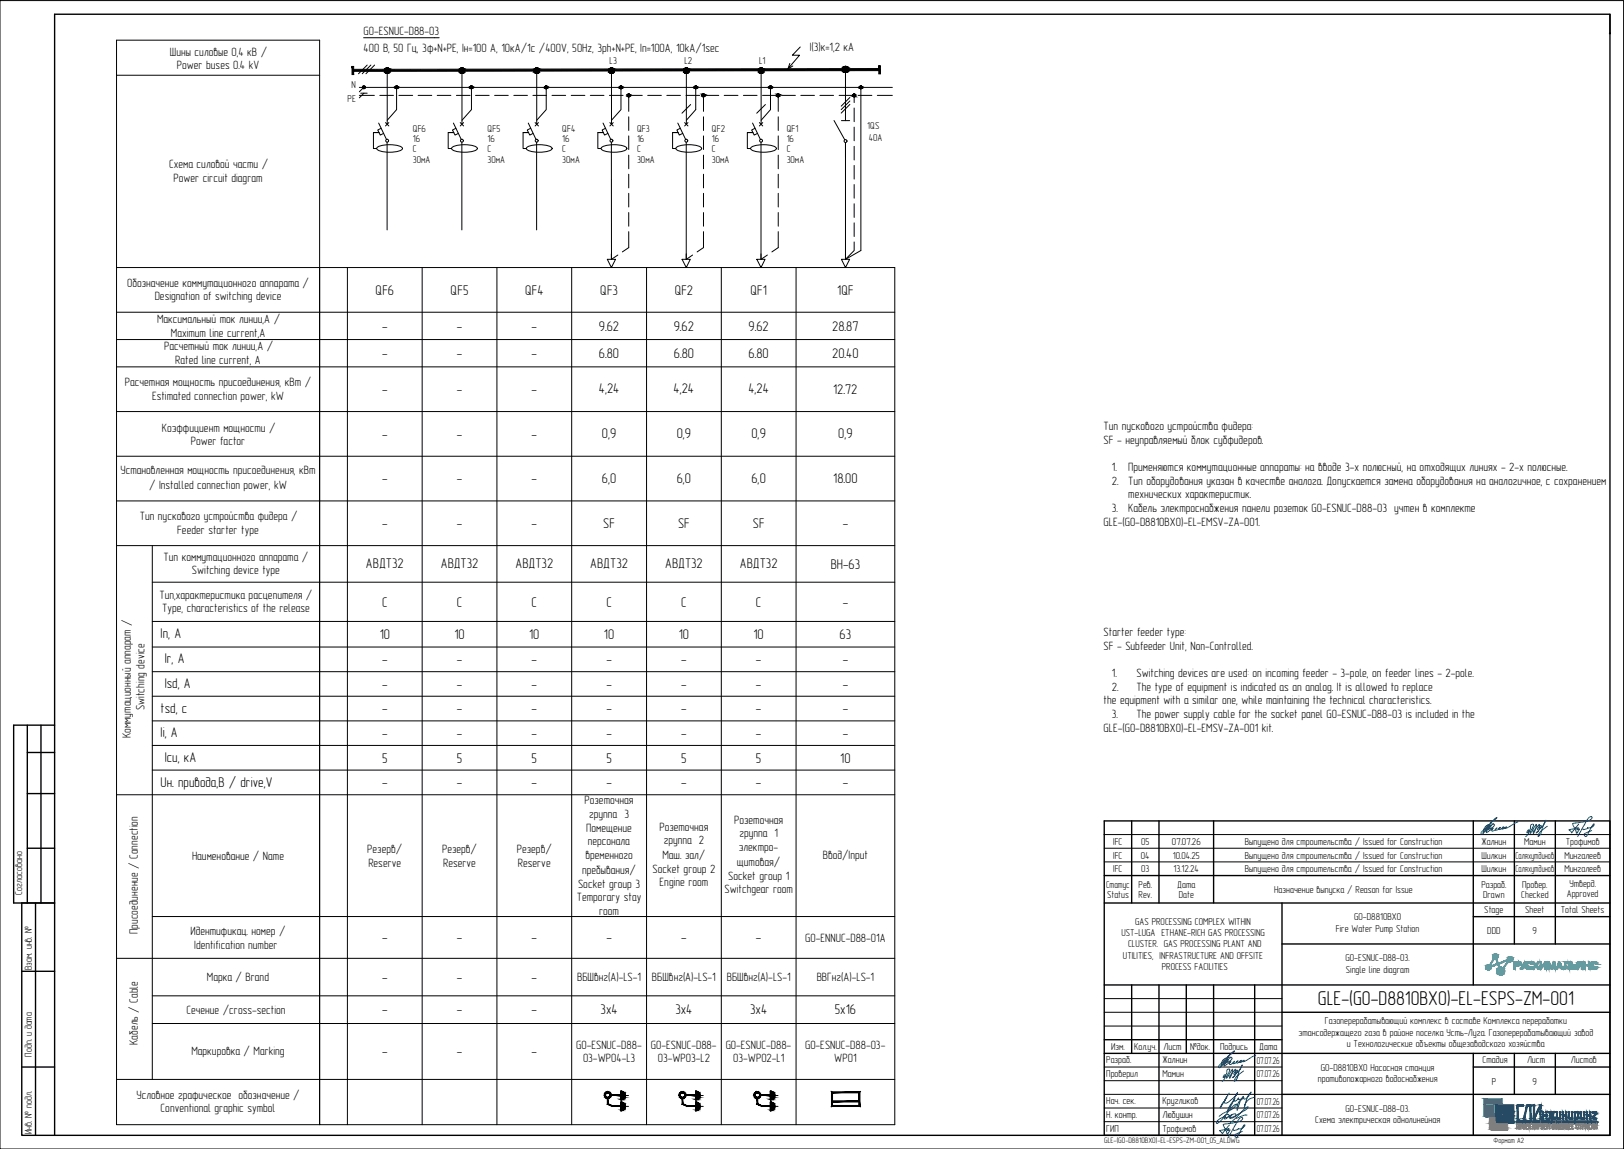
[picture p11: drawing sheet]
<svg xmlns="http://www.w3.org/2000/svg" width="594mm" height="420mm" viewBox="0 0 594 420" stroke-linecap="round" stroke-linejoin="round" font-family="sans-serif">
<defs><g id="words">
<text font-size="7.3" x="482.1" y="367.7">GLE-(G0-D8810BX0)-EL-ESPS-ZM-001</text>
<g font-size="5.1">
<text x="137.4" y="107.8">QF6</text>
<text x="164.8" y="107.8">QF5</text>
<text x="192.1" y="107.8">QF4</text>
<text x="219.6" y="107.8">QF3</text>
<text x="246.8" y="107.8">QF2</text>
<text x="274.5" y="107.8">QF1</text>
<text x="306.3" y="107.8">1QF</text>
<text x="139.7" y="120.9">-</text>
<text x="167.1" y="120.9">-</text>
<text x="194.5" y="120.9">-</text>
<text x="219.1" y="120.9">9.62</text>
<text x="246.5" y="120.9">9.62</text>
<text x="273.9" y="120.9">9.62</text>
<text x="304.5" y="120.9">28.87</text>
<text x="139.7" y="130.9">-</text>
<text x="167.1" y="130.9">-</text>
<text x="194.5" y="130.9">-</text>
<text x="219.1" y="130.9">6.80</text>
<text x="246.5" y="130.9">6.80</text>
<text x="273.9" y="130.9">6.80</text>
<text x="304.5" y="130.9">20.40</text>
<text x="219.1" y="143.8">4,24</text>
<text x="246.4" y="143.8">4,24</text>
<text x="273.8" y="143.8">4,24</text>
<text x="139.7" y="144.1">-</text>
<text x="167.1" y="144.1">-</text>
<text x="194.5" y="144.1">-</text>
<text x="304.8" y="144.1">12.72</text>
<text x="139.7" y="160.4">-</text>
<text x="167.1" y="160.4">-</text>
<text x="194.5" y="160.4">-</text>
<text x="220.2" y="160.1">0,9</text>
<text x="247.6" y="160.1">0,9</text>
<text x="274.9" y="160.1">0,9</text>
<text x="306.6" y="160.1">0,9</text>
<text x="139.7" y="176.7">-</text>
<text x="167.1" y="176.7">-</text>
<text x="194.5" y="176.7">-</text>
<text x="220.2" y="176.5">6,0</text>
<text x="247.6" y="176.5">6,0</text>
<text x="274.9" y="176.5">6,0</text>
<text x="304.8" y="176.7">18.00</text>
<text x="139.7" y="193.1">-</text>
<text x="167.1" y="193.1">-</text>
<text x="194.5" y="193.1">-</text>
<text x="220.7" y="193.1">SF</text>
<text x="248.1" y="193.1">SF</text>
<text x="275.4" y="193.1">SF</text>
<text x="308.3" y="193.1">-</text>
<text x="133.9" y="207.8">АВДТ32</text>
<text x="161.2" y="207.8">АВДТ32</text>
<text x="188.6" y="207.8">АВДТ32</text>
<text x="215.9" y="207.8">АВДТ32</text>
<text x="243.3" y="207.8">АВДТ32</text>
<text x="270.6" y="207.8">АВДТ32</text>
<text x="303.9" y="207.9">ВН-63</text>
<text x="139.7" y="221.8">C</text>
<text x="167.1" y="221.8">C</text>
<text x="194.5" y="221.8">C</text>
<text x="221.8" y="221.8">C</text>
<text x="249.2" y="221.8">C</text>
<text x="276.5" y="221.8">C</text>
<text x="308.3" y="221.8">-</text>
<text x="58.8" y="233.4">In, А</text>
<text x="138.9" y="233.7">10</text>
<text x="166.2" y="233.7">10</text>
<text x="193.6" y="233.7">10</text>
<text x="220.9" y="233.7">10</text>
<text x="248.3" y="233.7">10</text>
<text x="275.7" y="233.7">10</text>
<text x="307.1" y="233.7">63</text>
<text x="60.3" y="242.6">Ir, А</text>
<text x="139.7" y="242.9">-</text>
<text x="167.1" y="242.9">-</text>
<text x="194.5" y="242.9">-</text>
<text x="221.8" y="242.9">-</text>
<text x="249.2" y="242.9">-</text>
<text x="276.5" y="242.9">-</text>
<text x="308.3" y="242.9">-</text>
<text x="60.3" y="251.6">Isd, А</text>
<text x="139.7" y="251.8">-</text>
<text x="167.1" y="251.8">-</text>
<text x="194.5" y="251.8">-</text>
<text x="221.8" y="251.8">-</text>
<text x="249.2" y="251.8">-</text>
<text x="276.5" y="251.8">-</text>
<text x="308.3" y="251.8">-</text>
<text x="58.8" y="260.6">tsd, с</text>
<text x="139.7" y="260.9">-</text>
<text x="167.1" y="260.9">-</text>
<text x="194.5" y="260.9">-</text>
<text x="221.8" y="260.9">-</text>
<text x="249.2" y="260.9">-</text>
<text x="276.5" y="260.9">-</text>
<text x="308.3" y="260.9">-</text>
<text x="58.8" y="269.6">Ii, А</text>
<text x="139.7" y="269.8">-</text>
<text x="167.1" y="269.8">-</text>
<text x="194.5" y="269.8">-</text>
<text x="221.8" y="269.8">-</text>
<text x="249.2" y="269.8">-</text>
<text x="276.5" y="269.8">-</text>
<text x="308.3" y="269.8">-</text>
<text x="60.3" y="278.6">Icu, кА</text>
<text x="139.7" y="278.8">5</text>
<text x="167.1" y="278.8">5</text>
<text x="194.5" y="278.8">5</text>
<text x="221.8" y="278.8">5</text>
<text x="249.2" y="278.8">5</text>
<text x="276.5" y="278.8">5</text>
<text x="307.4" y="278.8">10</text>
<text x="58.8" y="287.6">Uн. привода,В / drive,V</text>
<text x="139.7" y="287.9">-</text>
<text x="167.1" y="287.9">-</text>
<text x="194.5" y="287.9">-</text>
<text x="221.8" y="287.9">-</text>
<text x="249.2" y="287.9">-</text>
<text x="276.5" y="287.9">-</text>
<text x="308.3" y="287.9">-</text>
<text x="139.7" y="344.6">-</text>
<text x="167.1" y="344.6">-</text>
<text x="194.5" y="344.6">-</text>
<text x="221.8" y="344.6">-</text>
<text x="249.2" y="344.6">-</text>
<text x="276.5" y="344.6">-</text>
<text x="139.7" y="359">-</text>
<text x="167.1" y="359">-</text>
<text x="194.5" y="359">-</text>
<text x="139.7" y="371">-</text>
<text x="167.1" y="371">-</text>
<text x="194.5" y="371">-</text>
<text x="219.7" y="371">3х4</text>
<text x="247.1" y="371">3х4</text>
<text x="274.4" y="371">3х4</text>
<text x="305.4" y="371">5х16</text>
<text x="139.7" y="386.2">-</text>
<text x="167.1" y="386.2">-</text>
<text x="194.5" y="386.2">-</text>
</g>
<g font-size="4.4">
<text x="133" y="12.8">G0-ESNUC-D88-03</text>
<text x="62.2" y="20.3">Шины силовые 0,4 кВ /</text>
<text x="133" y="19">400 В, 50 Гц, 3ф+N+PE, Iн=100 А, 10кА/1с /400V, 50Hz, 3ph+N+PE, In=100A, 10kA/1sec</text>
<text x="296.2" y="18.6">I(3)к=1,2 кА</text>
<text x="64.7" y="25.3">Power buses 0.4 kV</text>
<text x="61.8" y="61.5">Схема силовой части /</text>
<text x="63.5" y="66.5">Power circuit diagram</text>
<text x="46.5" y="104.8">Обозначение коммутационного аппарата /</text>
<text x="56.6" y="109.8">Designation of switching device</text>
<text x="57.4" y="118.2">Максимальный ток линии,А /</text>
<text x="62.5" y="123.1">Maximum line current,А</text>
<text x="60" y="128.1">Расчетный ток линии,А /</text>
<text x="64.1" y="133.1">Rated line current, А</text>
<text x="45.7" y="141.1">Расчетная мощность присоединения, кВт /</text>
<text x="55.6" y="146.1">Estimated connection power, kW</text>
<text x="59.2" y="157.9">Коэффициент мощности /</text>
<text x="403.7" y="157.2">Тип пускового устройства фидера:</text>
<text x="69.8" y="162.9">Power factor</text>
<text x="403.7" y="162.2">SF - неуправляемый блок субфидеров.</text>
<text x="44.1" y="173.4">Установленная мощность присоединения, кВт</text>
<text x="406.7" y="172.2">1.</text>
<text x="412.8" y="172.2">Применяются коммутационные аппараты: на вводе 3-х полюсный, на отходящих линиях - 2-х полюсные.</text>
<text x="54.6" y="178.8">/ Installed connection power, kW</text>
<text x="406.7" y="177.2">2.</text>
<text x="412.8" y="177.2">Тип оборудования указан в качестве аналога. Допускается замена оборудования на аналогичное, с сохранением</text>
<text x="412.8" y="182.2">технических характеристик.</text>
<text x="51.1" y="190.1">Тип пускового устройства фидера /</text>
<text x="406.7" y="187.2">3.</text>
<text x="412.8" y="187.2">Кабель электроснабжения панели розеток G0-ESNUC-D88-03 учтен в комплекте</text>
<text x="64.9" y="195.1">Feeder starter type</text>
<text x="403.7" y="192.4">GLE-(G0-D8810BX0)-EL-EMSV-ZA-001.</text>
<text x="59.8" y="205">Тип коммутационного аппарата /</text>
<text x="70.2" y="210">Switching device type</text>
<text x="58.3" y="218.9">Тип,характеристика расцепителя /</text>
<text x="59.3" y="223.9">Type, characteristics of the release</text>
<text x="403.7" y="232.5">Starter feeder type:</text>
<text x="403.7" y="237.5">SF - Subfeeder Unit, Non-Controlled.</text>
<text x="406.7" y="247.5">1.</text>
<text x="415.8" y="247.5">Switching devices are used: on incoming feeder - 3-pole, on feeder lines - 2-pole.</text>
<text x="403.7" y="257.5">the equipment with a similar one, while maintaining the technical characteristics.</text>
<text x="406.7" y="252.5">2.</text>
<text x="415.8" y="252.5">The type of equipment is indicated as an analog. It is allowed to replace</text>
<text x="52.8" y="259.7" transform="rotate(-90 52.8 259.7)">Switching device</text>
<text x="406.7" y="262.6">3.</text>
<text x="415.8" y="262.6">The power supply cable for the socket panel G0-ESNUC-D88-03 is included in the</text>
<text x="47.8" y="269.9" transform="rotate(-90 47.8 269.9)">Коммутационный аппарат /</text>
<text x="403.7" y="267.8">GLE-(G0-D8810BX0)-EL-EMSV-ZA-001 kit.</text>
<text x="213.9" y="294.2">Розеточная</text>
<text x="215.5" y="299.2">группа 3</text>
<text x="214.5" y="304.2">Помещение</text>
<text x="241.2" y="303.7">Розеточная</text>
<text x="268.6" y="301.2">Розеточная</text>
<text x="215" y="309.2">персонала</text>
<text x="242.8" y="308.7">группа 2</text>
<text x="270.3" y="311.2">электро-</text>
<text x="270.5" y="306.2">группа 1</text>
<text x="70.2" y="314.4">Наименование / Name</text>
<text x="134.4" y="312.1">Резерв/</text>
<text x="134.7" y="317.1">Reserve</text>
<text x="161.7" y="312.1">Резерв/</text>
<text x="162.1" y="317.1">Reserve</text>
<text x="189.1" y="312.1">Резерв/</text>
<text x="189.4" y="317.1">Reserve</text>
<text x="214.1" y="314.2">временного</text>
<text x="242.4" y="314.2">Маш. зал/</text>
<text x="269.6" y="316.7">щитовая/</text>
<text x="301" y="314.2">Ввод/Input</text>
<text x="212.9" y="319.6">пребывания/</text>
<text x="238.7" y="319.2">Socket group 2</text>
<text x="266.4" y="321.6">Socket group 1</text>
<text x="211" y="329.6">Temporary stay</text>
<text x="211.5" y="324.6">Socket group 3</text>
<text x="241.3" y="324.1">Engine room</text>
<text x="265" y="326.6">Switchgear room</text>
<text x="219.2" y="334.6">room</text>
<text x="50.4" y="341.5" transform="rotate(-90 50.4 341.5)">Присоединение / Сonnection</text>
<text x="69.7" y="342">Идентификац. номер /</text>
<text x="71.1" y="347">Identification number</text>
<text x="294.6" y="344.3">G0-ENNUC-D88-01А</text>
<text x="75.7" y="358.6">Марка / Brand</text>
<text x="211.1" y="358.8">ВБШвнг(А)-LS-1</text>
<text x="238.5" y="358.8">ВБШвнг(А)-LS-1</text>
<text x="265.9" y="358.8">ВБШвнг(А)-LS-1</text>
<text x="298.7" y="358.8">ВВГнг(А)-LS-1</text>
<text x="68.2" y="370.7">Сечение /cross-section</text>
<text x="50.4" y="382.1" transform="rotate(-90 50.4 382.1)">Кабель / Cable</text>
<text x="210.8" y="383.5">G0-ESNUC-D88-</text>
<text x="238.1" y="383.5">G0-ESNUC-D88-</text>
<text x="265.5" y="383.5">G0-ESNUC-D88-</text>
<text x="294.5" y="383.5">G0-ESNUC-D88-03-</text>
<text x="70" y="385.8">Маркировка / Marking</text>
<text x="213.3" y="388.5">03-WP04-L3</text>
<text x="240.6" y="388.5">03-WP03-L2</text>
<text x="268.2" y="388.5">03-WP02-L1</text>
<text x="305.2" y="388.5">WP01</text>
<text x="49.9" y="401.8">Условное графическое обозначение /</text>
<text x="58.8" y="406.8">Conventional graphic symbol</text>
</g>
<g font-size="3.7">
<text x="223" y="23.5">L3</text>
<text x="250.4" y="23.5">L2</text>
<text x="277.7" y="23.5">L1</text>
<text x="128.6" y="32.2">N</text>
<text x="127.2" y="37.2">РЕ</text>
<text x="317.2" y="47.2">1QS</text>
<text x="151" y="51.9">16</text>
<text x="151" y="48.1">QF6</text>
<text x="178.4" y="51.9">16</text>
<text x="178.4" y="48.1">QF5</text>
<text x="205.7" y="48.1">QF4</text>
<text x="205.7" y="51.9">16</text>
<text x="233" y="51.9">16</text>
<text x="233" y="48.1">QF3</text>
<text x="260.4" y="51.9">16</text>
<text x="260.4" y="48.1">QF2</text>
<text x="287.8" y="48.1">QF1</text>
<text x="287.8" y="51.9">16</text>
<text x="317.8" y="51.6">40А</text>
<text x="151" y="55.7">С</text>
<text x="151" y="59.5">30мА</text>
<text x="178.4" y="55.7">С</text>
<text x="178.4" y="59.5">30мА</text>
<text x="205.7" y="59.5">30мА</text>
<text x="205.7" y="55.7">С</text>
<text x="233" y="55.7">С</text>
<text x="233" y="59.5">30мА</text>
<text x="260.4" y="55.7">С</text>
<text x="260.4" y="59.5">30мА</text>
<text x="287.8" y="55.7">С</text>
<text x="287.8" y="59.5">30мА</text>
<text x="407.2" y="308.9">IFС</text>
<text x="417.4" y="308.9">05</text>
<text x="428.7" y="308.9">07.07.26</text>
<text x="455.4" y="308.9">Выпущено для строительства / Issued for Construction</text>
<text x="541.9" y="308.9">Жалнин</text>
<text x="557.5" y="308.9">Мамин</text>
<text x="572.8" y="308.9">Трофимов</text>
<text x="407.2" y="313.9">IFС</text>
<text x="417.4" y="313.9">04</text>
<text x="429" y="313.9">10.04.25</text>
<text x="455.4" y="313.9">Выпущено для строительства / Issued for Construction</text>
<text x="541.9" y="313.9">Шилкин</text>
<text x="554.4" y="313.9">Саляхутдинов</text>
<text x="572.3" y="313.9">Мингалеев</text>
<text x="407.2" y="318.9">IFС</text>
<text x="417.4" y="318.9">03</text>
<text x="429.3" y="318.9">13.12.24</text>
<text x="455.4" y="318.9">Выпущено для строительства / Issued for Construction</text>
<text x="541.9" y="318.9">Шилкин</text>
<text x="554.4" y="318.9">Саляхутдинов</text>
<text x="572.3" y="318.9">Мингалеев</text>
<text x="8.1" y="327.1" transform="rotate(-90 8.1 327.1)">Согласовано</text>
<text x="404.6" y="324.7">Статус</text>
<text x="405" y="328.2">Status</text>
<text x="416.5" y="324.7">Рев.</text>
<text x="416.5" y="328.2">Rev.</text>
<text x="430.7" y="324.7">Дата</text>
<text x="431.2" y="328.2">Date</text>
<text x="466.1" y="326.4">Назначение выпуска / Reason for Issue</text>
<text x="541.9" y="324.7">Разраб.</text>
<text x="542.5" y="328.2">Drawn</text>
<text x="556.5" y="328.2">Checked</text>
<text x="556.9" y="324.7">Провер.</text>
<text x="573.2" y="327.8">Approved</text>
<text x="574.1" y="324.3">Утверд.</text>
<text x="543" y="333.9">Stage</text>
<text x="558" y="333.9">Sheet</text>
<text x="571" y="333.9">Total Sheets</text>
<text x="415.3" y="338.1">GAS PROCESSING COMPLEX WITHIN</text>
<text x="488.7" y="340.7">Fire Water Pump Station</text>
<text x="495.4" y="336.5">G0-D8810BX0</text>
<text x="544.1" y="341.4">DDD</text>
<text x="560.7" y="341.4">9</text>
<text x="410.2" y="342.3">UST-LUGA ETHANE-RICH GAS PROCESSING</text>
<text x="412.6" y="346.5">CLUSTER. GAS PROCESSING PLANT AND</text>
<text x="410.8" y="350.6">UTILITIES, INFRASTRUCTURE AND OFFSITE</text>
<text x="492.2" y="351.5">G0-ESNUC-D88-03.</text>
<text x="11.6" y="354.7" transform="rotate(-90 11.6 354.7)">Взам. инв. №</text>
<text x="425" y="354.8">PROCESS FACILITIES</text>
<text x="492.3" y="355.6">Single line diagram</text>
<text x="484.7" y="374.6">Газоперерабатывающий комплекс в составе Комплекса переработки</text>
<text x="406.4" y="383.9">Изм.</text>
<text x="414.9" y="383.9">Кол.уч.</text>
<text x="425.7" y="383.9">Лист</text>
<text x="435.4" y="383.9">№док.</text>
<text x="446.4" y="383.9">Подпись</text>
<text x="460.7" y="383.9">Дата</text>
<text x="475.1" y="378.8">этансодержащего газа в районе поселка Усть-Луга. Газоперерабатывающий завод</text>
<text x="492.7" y="382.9">и Технологические объекты общезаводского хозяйства</text>
<text x="11.6" y="386.3" transform="rotate(-90 11.6 386.3)">Подп. и дата</text>
<text x="404.7" y="388.8">Разраб.</text>
<text x="425.3" y="388.8">Жалнин</text>
<text x="459.7" y="388.9">07.07.26</text>
<text x="542.4" y="388.8">Стадия</text>
<text x="558.6" y="388.8">Лист</text>
<text x="574.7" y="388.8">Листов</text>
<text x="404.7" y="393.8">Проверил</text>
<text x="425.3" y="393.8">Мамин</text>
<text x="459.7" y="393.9">07.07.26</text>
<text x="482.1" y="395.6">противопожарного водоснабжения</text>
<text x="483.2" y="391.5">G0-D8810BX0 Насосная станция</text>
<text x="545.7" y="396.7">Р</text>
<text x="560.7" y="396.7">9</text>
<text x="404.7" y="403.8">Нач. сек.</text>
<text x="425.3" y="403.8">Кругликов</text>
<text x="459.7" y="403.9">07.07.26</text>
<text x="492.2" y="406.5">G0-ESNUC-D88-03.</text>
<text x="404.7" y="408.8">Н. контр.</text>
<text x="404.7" y="413.8">ГИП</text>
<text x="425.3" y="413.8">Трофимов</text>
<text x="425.3" y="408.8">Любушин</text>
<text x="459.7" y="408.9">07.07.26</text>
<text x="459.7" y="413.9">07.07.26</text>
<text x="481.1" y="410.7">Cхема электрическая однолинейная</text>
<text x="11.6" y="414.7" transform="rotate(-90 11.6 414.7)">Инв. № подл.</text>
</g>
<text font-size="2.9" x="403.9" y="418">GLE-(G0-D8810BX0)-EL-ESPS-ZM-001_05_AL.DWG</text>
<text font-size="2.8" x="546.4" y="418">Формат А2</text>
</g></defs>
<g fill="none" stroke="#000" stroke-width=".37">
<path d="M0 .2h593.9v420h-593.9zM42.6 14.7h74.3v396.6h-74.3zM133 13.8h27.7M292.7 17.2l-2.8 3h2.6l-4.3 4.9 .7-1.9M42.6 27.5h74.3M131.4 34.9h5.5M131.4 32h195M132 34.1h2.3M133.1 31.9l-1.7 1.7M133.1 34.1l-1.7 1.7M134.3 23.8l-3.2 3.2M135.7 23.8l-3.2 3.2"/>
<path d="M137 23.8l-3.1 3.2M138.9 34.9h5M141.6 25.8v19.6M145.1 32v8.1l-3.5 3.9M145.9 34.9h5.1M153 34.9h4.9M159.9 34.9h5M167 34.9h5M169 25.8v19.6M172.5 32v8.1l-3.5 3.9M173.9 34.9h5M180.9 34.9h5"/>
<path d="M188 34.9h5M194.9 34.9h5M196.3 25.8v19.6M199.8 32v8.1l-3.5 3.9M201.9 34.9h5M209 34.9h5M215.9 34.9h5M222.9 34.9h5M223.7 25.8v19.6M227.2 32v8.1l-3.5 3.9M230 34.9h4.9M230 34.9v5.8"/>
<path d="M236.9 34.9h5M243.9 34.9h5M251 34.9h4.9M251.1 25.8v19.6M252.6 38.2l-3.1 3.2M254.5 32v8.1l-3.4 3.9M257.3 34.9v5.8M257.9 34.9h5M264.9 34.9h5.1M271.9 34.9h5M278.4 25.8v19.6M278.9 34.9h5"/>
<path d="M280 38.2l-3.2 3.2M281.9 32v8.1l-3.5 3.9M284.7 34.9v5.8M285.9 34.9h5.1M290 24.1l-1.8 1M292.9 34.9h5M299.9 34.9h5M307 34.9h5M309.3 24.8v19.3M310.9 38.2l-3.2 3.2M310.9 36.9l-3.2 3.2M310.9 35.6l-3.2 3.2"/>
<path d="M312.5 34.4v3.1M312.5 39.5v5M313.9 34.9h5M314.9 31.5v60.1l-5.6 3.2M320.9 34.9h5.5M321.8 25.7l-192.7 .3M321.8 25.1l-192.7 .3M321.8 25.4l-192.7 .3 192.7-.3M321.8 25.8l-192.7 .3M321.8 25.5l-192.7 .3M136.6 48.5h2h-2v5.8h1.2M137.9 54a10.3 10.3 0 0 1 9.2 0l.1 .3a5.2 5.2 0 0 1-4.7 1.4 5.2 5.2 0 0 1-4.7-1.4z"/>
<path d="M138.5 45l2.9 6M139.4 46.9l-1.2 .6 .9 1.9 1.2-.6M141 44.8l1.2 1.3M141.6 52v32.1M141.6 50.9h.1M142.2 44.8l-1.2 1.3M164 48.5h2h-2v5.8h1.1M165.3 54a10.3 10.3 0 0 1 9.2 0l.1 .3a5.2 5.2 0 0 1-4.7 1.4 5.2 5.2 0 0 1-4.7-1.4zM165.9 45l2.8 6M166.8 46.9l-1.3 .6 1 1.9 1.2-.6M168.4 44.8l1.2 1.3M169 52v32.1"/>
<path d="M169 50.9h.1M169.6 44.8l-1.2 1.3M191.3 48.5h2h-2v5.8h1.2M192.6 54a10.3 10.3 0 0 1 9.3 0l.1 .3a5.2 5.2 0 0 1-4.7 1.4 5.2 5.2 0 0 1-4.8-1.4zM193.3 45l2.8 6M194.1 46.9l-1.2 .6 .9 1.9 1.2-.6M195.7 44.8l1.3 1.3M196.3 52v32.1M196.3 50.9h.1M197 44.8l-1.3 1.3M218.7 48.5h2h-2v5.8h1.1M220 54a10.3 10.3 0 0 1 9.2 0l.1 .3a5.2 5.2 0 0 1-4.7 1.4 5.2 5.2 0 0 1-4.7-1.4z"/>
<path d="M220.6 45l2.8 6M221.5 46.9l-1.2 .6 .8 1.9 1.3-.6M223.1 44.8l1.2 1.3M223.6 52l.1 42.8 2.3-1.5M223.7 50.9h.1M224.3 44.8l-1.2 1.3M230 42.7v5M230 49.7v5M230 56.7v5M246 48.5h2.1h-2.1v5.8h1.2M247.3 54a10.3 10.3 0 0 1 9.3 0l.1 .3a5.2 5.2 0 0 1-4.8 1.4 5.2 5.2 0 0 1-4.7-1.4zM247.9 45l2.9 6"/>
<path d="M248.9 46.9l-1.3 .6 .9 1.9 1.3-.6M250.4 44.8l1.3 1.3M251 52v42.8l2.4-1.5M251.1 50.9h-.1M251.7 44.8l-1.3 1.3M257.3 42.7v5M257.3 49.7v5M257.3 56.7v5M273.4 48.5h2h-2v5.8h1.2M274.7 54a10.3 10.3 0 0 1 9.2 0l.1 .3a5.2 5.2 0 0 1-4.7 1.4 5.2 5.2 0 0 1-4.7-1.4zM275.3 45l2.9 6M276.2 46.9l-1.2 .6 .9 1.9 1.2-.6"/>
<path d="M277.8 44.8l1.2 1.3M278.4 52v42.8l2.3-1.5M278.4 50.9h.1M279 44.8l-1.2 1.3M284.7 42.7v5M284.7 49.7v5M284.7 56.7v5M305.1 44.1l3.9 7M307.8 44.1h3M309.3 52.2v42.6M312.5 46.5v5M312.5 53.5v5"/>
<path d="M230 63.7v5M230 70.7v5M230 77.7v5M257.3 63.7v5M257.3 70.7v5M257.3 77.7v5M284.7 63.7v5M284.7 70.7v5M284.7 77.7v5M312.5 60.5v5M312.5 67.5v5M312.5 74.5v5"/>
<path d="M42.6 97.8h284.7v313.5h-210.4v-313.5M127.1 97.8v313.5M154.4 97.8v313.5M181.8 97.8v313.5M209.1 97.8v313.5M222.2 94.8h3l-1.6 3zM223.6 92.8v2M230 84.7v5.9l-2.3 1.5M236.5 97.8v313.5M249.5 94.8h3l-1.5 3zM257.3 84.7v5.9l-2.3 1.5M263.9 97.8v313.5"/>
<path d="M276.9 94.8h3l-1.5 3zM284.7 84.7v5.9l-2.3 1.5M291.2 97.8v313.5M307.8 94.8h3l-1.5 3zM312.5 88.5v3.1l-3.2 3.2M312.5 81.5v5M42.6 114.2h284.7M42.6 124.2h284.7M42.6 134.2h284.7M42.6 150.5h284.7M42.6 166.8h284.7M42.6 183.2h284.7"/>
<path d="M42.6 199.5h284.7M55.7 199.5v195.2M55.7 212.9h271.6M55.7 227.2h271.6M55.7 236.6h271.6M55.7 245.6h271.6M55.7 254.6h271.6M55.7 263.6h271.6M55.7 272.6h271.6M42.6 290.6h284.7M55.7 281.6h271.6M403.9 315.2h185"/>
<path d="M403.9 310.2h185M403.9 305.2h185M55.7 335.2h271.6M42.6 350.4h284.7M55.7 364.2h271.6M55.7 374.3h271.6M403.9 370.2h65.1M403.9 365.2h65.1M403.9 375.2h65.1M42.6 394.7h284.7M227.1 399v3.2M227.1 399a1.59 1.59 0 0 1 1.6 1.6 1.59 1.59 0 0 1-1.6 1.6"/>
<path d="M228.7 399.4v2.4M254.5 399v3.2M254.5 399a1.59 1.59 0 0 1 1.6 1.6 1.59 1.59 0 0 1-1.6 1.6M256.1 399.4v2.4M281.8 399a1.59 1.59 0 0 1 1.6 1.6 1.59 1.59 0 0 1-1.6 1.6zM283.4 399.4v2.4M403.9 395.2h65.1M403.9 390.2h65.1M424 385.2h.6M227.1 403v3.2M227.1 403a1.59 1.59 0 0 1 1.6 1.6 1.59 1.59 0 0 1-1.6 1.5M228.7 400.6h1.2"/>
<path d="M228.7 404.6h1.2M228.7 403.4v2.4M254.5 403v3.2M254.5 403a1.59 1.59 0 0 1 1.6 1.6 1.59 1.59 0 0 1-1.6 1.5M256.1 400.6h1.2M256.1 404.6h1.2M256.1 403.4v2.4M281.8 403v3.2M281.8 403a1.59 1.59 0 0 1 1.6 1.6 1.59 1.59 0 0 1-1.6 1.5M283.4 400.6h1.2M283.4 403.4v2.4M283.4 404.6h1.2"/>
<path d="M403.9 400.2h65.1M403.9 410.2h65.1M403.9 405.2h65.1"/>
<circle cx="141.7" cy="25.8" r=".99"/>
<circle cx="145.1" cy="31.9" r=".49"/>
<circle cx="169" cy="25.8" r=".99"/>
<circle cx="172.4" cy="31.9" r=".49"/>
<circle cx="196.4" cy="25.8" r=".99"/>
<circle cx="199.8" cy="31.9" r=".49"/>
<circle cx="223.7" cy="25.8" r=".99"/>
<circle cx="227.2" cy="31.9" r=".49"/>
<circle cx="230" cy="34.9" r=".49"/>
<circle cx="251.1" cy="25.8" r=".99"/>
<circle cx="254.5" cy="31.9" r=".49"/>
<circle cx="257.4" cy="34.9" r=".49"/>
<circle cx="278.4" cy="25.8" r=".99"/>
<circle cx="281.9" cy="31.9" r=".49"/>
<circle cx="284.7" cy="34.9" r=".49"/>
<circle cx="309.3" cy="25.4" r="1.12"/>
<circle cx="312.5" cy="34.9" r=".49"/>
<circle cx="314.9" cy="31.9" r=".49"/>
<circle cx="141.6" cy="51.5" r=".53"/>
<circle cx="169" cy="51.5" r=".53"/>
<circle cx="196.3" cy="51.5" r=".53"/>
<circle cx="223.7" cy="51.5" r=".53"/>
<circle cx="251.1" cy="51.5" r=".53"/>
<circle cx="278.4" cy="51.5" r=".53"/>
<circle cx="309.3" cy="51.6" r=".53"/>
</g>
<g fill="#000" stroke="#000" stroke-width=".37">
<path d="M141.4 26.8h.5zM141.5 24.8h.2zM144.9 31.5h.3zM144.9 32.4h.3zM168.8 26.8h.4zM168.9 24.8h.2zM196.1 26.8h.5zM196.2 24.8h.3zM199.6 31.5h.3zM223.5 26.8h.4zM223.6 24.8h.2zM227 31.5h.3z"/>
<path d="M227 32.4h.3zM250.8 26.8h.5zM250.9 24.8h.3zM254.4 31.5h.2zM254.4 32.4h.2zM257.2 34.4h.3zM278.2 26.8h.4zM278.3 24.8h.2zM281.7 32.4h.3zM284.6 34.4h.2zM284.6 35.4h.2zM309 26.5h.5z"/>
<path d="M309.1 24.3h.3zM312.3 35.3h.3zM314.8 31.5h.2zM314.8 32.4h.2zM227.1 399h.3zM254.5 399h.3zM281.8 399h.3zM227.1 402.1h.6zM227.1 403h.3zM227.1 406.1h.6zM254.5 402.1h.6zM254.5 403h.3z"/>
<path d="M254.5 406.1h.6zM281.8 402.1h.6zM281.8 403h.3zM281.8 406.1h.6z"/>
<path d="M128.8 24.3l.6 3v-3zM128.8 24.3l.6 3h-.6z"/>
<path d="M132.6 31.9l.1 .3 .4-.3zM132.7 32.2l.4-.3-.3 .4zM133.1 31.9l-.3 .4 .3 .1z"/>
<path d="M132.8 31.5l.3 .4v-.5zM132.8 31.5l.3 .4-.4-.2zM132.7 31.7l-.1 .2h.5z"/>
<path d="M133.1 31.9v.5l.2-.1zM133.1 31.9l.5 .3-.3 .1zM133.1 31.9l.5 .3v-.3z"/>
<path d="M133.1 31.9h.5v-.2zM133.3 31.5l.3 .2-.5 .2zM133.1 31.4v.5l.2-.4z"/>
<path d="M141.4 26.8h.3zM141.5 26.8h.2z"/>
<path d="M141.5 24.8l.4 .1zM141.5 24.8l.4 .1z"/>
<path d="M141.4 24.9h.5zM141.3 24.9h.6z"/>
<path d="M141.3 24.9h.8zM141.2 24.9h.9z"/>
<path d="M141.3 26.8h.6zM141.3 26.8h.6z"/>
<path d="M141.2 24.9l.9 .1zM141.1 25h1z"/>
<path d="M141.2 26.8h.9zM141.2 26.8h.7z"/>
<path d="M141.1 25h1.1zM141.1 25h1.1z"/>
<path d="M141.1 26.7h1zM141.1 26.7l1 .1z"/>
<path d="M141.1 25l1.2 .1zM141.1 25l1.2 .1z"/>
<path d="M141.1 26.7h1.1zM141.1 26.7h1z"/>
<path d="M141 25.1h1.4zM141 25.1h1.4z"/>
<path d="M141 26.6h1.3zM141 26.6l1.2 .1z"/>
<path d="M140.9 25.1l1.5 .1zM140.8 25.2h1.6z"/>
<path d="M140.9 26.5h1.5zM140.9 26.5l1.4 .1z"/>
<path d="M140.8 25.2l1.7 .1zM140.8 25.2l1.7 .1z"/>
<path d="M140.8 26.5h1.6zM140.8 26.5h1.6z"/>
<path d="M140.8 25.3l1.7 .1zM140.8 25.3l1.7 .1z"/>
<path d="M140.8 26.4h1.7zM140.8 26.4l1.6 .1z"/>
<path d="M140.8 25.4l1.8 .1zM140.8 25.4l1.8 .1z"/>
<path d="M140.8 26.3h1.7zM140.8 26.3l1.7 .1z"/>
<path d="M140.7 25.5l1.9 .1zM140.7 25.5l1.9 .1z"/>
<path d="M140.7 25.6l1.9 .1zM140.7 25.6l1.9 .1z"/>
<path d="M140.7 26.1l1.9 .1zM140.7 26.1l1.9 .1z"/>
<path d="M140.7 26.2h1.9zM140.7 26.2l1.8 .1z"/>
<path d="M140.7 25.7h1.9zM140.7 25.7h1.9z"/>
<path d="M140.6 25.7l2 .1zM140.6 25.7l2 .1z"/>
<path d="M140.6 25.8l2 .2zM140.6 25.8l2 .2z"/>
<path d="M140.6 26h2zM140.6 26h2z"/>
<path d="M140.7 26h1.9zM140.7 26l1.9 .1z"/>
<path d="M144.9 31.5h.4zM144.9 31.5h.4z"/>
<path d="M144.9 31.5h.5zM144.8 31.5h.6z"/>
<path d="M144.9 32.4h.4zM144.9 32.4h.3z"/>
<path d="M144.8 31.5l.7 .1zM144.8 31.5l.7 .1z"/>
<path d="M144.8 32.3h.6zM144.8 32.3l.5 .1z"/>
<path d="M144.7 31.6l.8 .1zM144.7 31.7h.8z"/>
<path d="M144.7 32.3h.8zM144.7 32.3h.7z"/>
<path d="M144.7 31.7l.8 .1zM144.7 31.7l.8 .1z"/>
<path d="M144.7 32.2h.8zM144.7 32.2l.8 .1z"/>
<path d="M144.6 31.8h1zM144.6 31.8h1z"/>
<path d="M144.6 32.1h.9zM144.6 32.1l.9 .1z"/>
<path d="M144.6 31.8l1 .2zM144.6 31.8l1 .2z"/>
<path d="M144.6 32h1zM144.6 32h1z"/>
<path d="M144.6 32h1zM144.6 32l.9 .1z"/>
<path d="M168.8 26.8h.3zM168.9 26.8h.2z"/>
<path d="M168.9 24.8l.3 .1zM168.8 24.9h.4z"/>
<path d="M168.8 24.9h.5zM168.7 24.9h.6z"/>
<path d="M168.7 24.9h.7zM168.6 24.9h.8z"/>
<path d="M168.7 26.8h.6zM168.7 26.8h.5z"/>
<path d="M168.6 24.9l.9 .1zM168.5 25h1z"/>
<path d="M168.6 26.8h.8zM168.6 26.8h.7z"/>
<path d="M168.5 25h1.1zM168.4 25h1.2z"/>
<path d="M168.5 26.7h1zM168.5 26.7l.9 .1z"/>
<path d="M168.4 25l1.2 .1zM168.3 25.1h1.3z"/>
<path d="M168.4 26.7h1.2zM168.4 26.7h1.1z"/>
<path d="M168.3 25.1h1.4zM168.3 25.1h1.4z"/>
<path d="M168.3 26.6h1.3zM168.3 26.6l1.3 .1z"/>
<path d="M168.3 25.1l1.5 .1zM168.2 25.2h1.6z"/>
<path d="M168.3 26.5h1.4zM168.3 26.5l1.3 .1z"/>
<path d="M168.2 25.2l1.6 .1zM168.2 25.2l1.6 .1z"/>
<path d="M168.2 26.5h1.6zM168.2 26.5h1.5z"/>
<path d="M168.1 25.3l1.8 .1zM168.1 25.3l1.8 .1z"/>
<path d="M168.1 26.4h1.7zM168.1 26.4l1.7 .1z"/>
<path d="M168.1 25.4l1.8 .1zM168.1 25.4l1.8 .1z"/>
<path d="M168.1 26.3h1.8zM168.1 26.3l1.7 .1z"/>
<path d="M168.1 25.5l1.8 .1zM168.1 25.5l1.8 .1z"/>
<path d="M168 25.6l2 .1zM168 25.6l2 .1z"/>
<path d="M168 26.1l1.9 .1zM168 26.1l1.9 .1z"/>
<path d="M168.1 26.2h1.8zM168.1 26.2l1.8 .1z"/>
<path d="M168 25.7h2zM168 25.7h2z"/>
<path d="M168 25.7l2 .1zM168 25.7l2 .1z"/>
<path d="M168 26h2zM168 26h2z"/>
<path d="M168 26h2zM168 26l1.9 .1z"/>
<path d="M168 25.8h2zM168 25.8l2 .2z"/>
<path d="M172.4 31.5h.2zM172.3 31.5h.3z"/>
<path d="M172.3 31.5h.4zM172.2 31.5h.5z"/>
<path d="M172.3 32.4h.3zM172.3 32.4h.2z"/>
<path d="M172.2 31.5h.6zM172.1 31.5h.7z"/>
<path d="M172.2 32.4h.5zM172.2 32.4h.4z"/>
<path d="M172.1 31.5l.7 .1zM172.1 31.5l.7 .1z"/>
<path d="M172.1 32.3h.7zM172.1 32.3l.6 .1z"/>
<path d="M172.1 31.6l.7 .1zM172 31.7h.8z"/>
<path d="M172.1 32.3h.7zM172.1 32.3h.7z"/>
<path d="M172 31.7l.9 .1zM172 31.7l.9 .1z"/>
<path d="M172 32.2h.8zM172 32.2l.8 .1z"/>
<path d="M172 31.8h.9zM172 31.8h.9z"/>
<path d="M172 32.1h.9zM172 32.1l.8 .1z"/>
<path d="M172 31.8l.9 .2zM172 31.8l.9 .2z"/>
<path d="M172 32h.9zM172 32h.9z"/>
<path d="M172 32h.9zM172 32l.9 .1z"/>
<path d="M196.1 26.8h.4zM196.2 26.8h.3z"/>
<path d="M196.2 24.8l.4 .1zM196.1 24.9h.5z"/>
<path d="M196.1 24.9h.6zM196 24.9h.7z"/>
<path d="M196 24.9h.8zM196 24.9h.8z"/>
<path d="M196 26.8h.7zM196 26.8h.6z"/>
<path d="M196 24.9l.8 .1zM195.8 25h1z"/>
<path d="M196 26.8h.8zM196 26.8h.7z"/>
<path d="M195.8 25h1.1zM195.8 25h1.1z"/>
<path d="M195.8 26.7h1zM195.8 26.7l1 .1z"/>
<path d="M195.8 25l1.2 .1zM195.8 25l1.2 .1z"/>
<path d="M195.8 26.7h1.1zM195.8 26.7h1z"/>
<path d="M195.7 25.1h1.4zM195.6 25.1h1.5z"/>
<path d="M195.7 26.6h1.3zM195.7 26.6l1.2 .1z"/>
<path d="M195.6 25.1l1.5 .1zM195.6 25.1l1.5 .1z"/>
<path d="M195.6 26.5h1.5zM195.6 26.5l1.4 .1z"/>
<path d="M195.6 25.2l1.6 .1zM195.5 25.3h1.7z"/>
<path d="M195.6 26.5h1.5zM195.6 26.5h1.5z"/>
<path d="M195.5 25.3l1.7 .1zM195.5 25.3l1.7 .1z"/>
<path d="M195.5 26.4h1.7zM195.5 26.4l1.6 .1z"/>
<path d="M195.5 25.4l1.8 .1zM195.5 25.4l1.8 .1z"/>
<path d="M195.5 26.3h1.7zM195.5 26.3l1.7 .1z"/>
<path d="M195.4 25.5l1.9 .1zM195.4 25.5l1.9 .1z"/>
<path d="M195.4 26.2h1.9zM195.4 26.2l1.8 .1z"/>
<path d="M195.4 25.6l1.9 .1zM195.4 25.6l1.9 .1z"/>
<path d="M195.4 25.7h2zM195.4 25.7h2z"/>
<path d="M195.4 26l1.9 .1zM195.4 26l1.9 .1z"/>
<path d="M195.4 26.1h1.9zM195.4 26.1l1.9 .1z"/>
<path d="M195.4 25.7l2 .1zM195.4 25.7l2 .1z"/>
<path d="M195.4 25.8l2 .2zM195.4 25.8l2 .2z"/>
<path d="M195.4 26h2zM195.4 26h1.9z"/>
<path d="M199.6 31.5h.4zM199.6 31.5h.4z"/>
<path d="M199.6 32.4h.3zM199.6 32.4h.3z"/>
<path d="M199.6 31.5h.5zM199.6 31.5h.5z"/>
<path d="M199.6 32.4h.4zM199.6 32.4h.3z"/>
<path d="M199.5 31.5l.7 .1zM199.5 31.5l.7 .1z"/>
<path d="M199.5 32.3h.6zM199.5 32.3l.5 .1z"/>
<path d="M199.4 31.6l.8 .1zM199.4 31.6l.8 .1z"/>
<path d="M199.4 32.3h.8zM199.4 32.3h.7z"/>
<path d="M199.4 31.7l.9 .1zM199.4 31.7l.9 .1z"/>
<path d="M199.4 32.2h.8zM199.4 32.2l.8 .1z"/>
<path d="M199.3 31.8h1zM199.3 31.8h1z"/>
<path d="M199.3 31.8l1 .2zM199.3 31.8l1 .2z"/>
<path d="M199.3 32h1zM199.3 32h1z"/>
<path d="M199.3 32l1 .1zM199.3 32l1 .1z"/>
<path d="M199.3 32.1h1zM199.3 32.1l.9 .1z"/>
<path d="M223.5 26.8h.3zM223.6 26.8h.2z"/>
<path d="M223.6 24.8l.3 .1zM223.5 24.9h.4z"/>
<path d="M223.5 24.9h.5zM223.4 24.9h.6z"/>
<path d="M223.4 24.9h.7zM223.3 24.9h.8z"/>
<path d="M223.4 26.8h.6zM223.4 26.8h.5z"/>
<path d="M223.3 24.9l.9 .1zM223.2 25h1z"/>
<path d="M223.3 26.8h.8zM223.3 26.8h.7z"/>
<path d="M223.2 25h1.1zM223.1 25h1.2z"/>
<path d="M223.2 26.7h1zM223.2 26.7l.9 .1z"/>
<path d="M223.1 25l1.3 .1zM223.1 25l1.3 .1z"/>
<path d="M223.1 26.7h1.2zM223.1 26.7h1.1z"/>
<path d="M223.1 25.1h1.3zM223 25.1h1.4z"/>
<path d="M223.1 26.6h1.3zM223.1 26.6l1.2 .1z"/>
<path d="M223 25.1l1.5 .1zM223 25.1l1.5 .1z"/>
<path d="M223 26.5h1.4zM223 26.5l1.4 .1z"/>
<path d="M222.9 25.2l1.6 .1zM222.9 25.2l1.6 .1z"/>
<path d="M222.9 26.5h1.6zM222.9 26.5h1.5z"/>
<path d="M222.9 25.3l1.7 .1zM222.9 25.3l1.7 .1z"/>
<path d="M222.9 26.4h1.6zM222.9 26.4l1.6 .1z"/>
<path d="M222.8 25.4l1.8 .1zM222.8 25.4l1.8 .1z"/>
<path d="M222.8 26.3h1.8zM222.8 26.3l1.7 .1z"/>
<path d="M222.8 25.5l1.9 .1zM222.8 25.5l1.9 .1z"/>
<path d="M222.8 26.2h1.8zM222.8 26.2l1.8 .1z"/>
<path d="M222.8 25.6l1.9 .1zM222.8 25.6l1.9 .1z"/>
<path d="M222.8 26.1h1.9zM222.8 26.1l1.8 .1z"/>
<path d="M222.7 25.7h2zM222.7 25.7h2z"/>
<path d="M222.7 25.7l2 .1zM222.7 25.7l2 .1z"/>
<path d="M222.7 25.8l2 .2zM222.7 25.8l2 .2z"/>
<path d="M222.7 26h2zM222.7 26h2z"/>
<path d="M222.7 26h2zM222.7 26l2 .1z"/>
<path d="M227 31.5h.4zM226.9 31.5h.5z"/>
<path d="M226.9 31.5h.6zM226.9 31.5h.6z"/>
<path d="M226.9 32.4h.5zM226.9 32.4h.4z"/>
<path d="M226.9 31.5l.6 .1zM226.9 31.5l.6 .1z"/>
<path d="M226.9 32.3h.6zM226.9 32.3l.5 .1z"/>
<path d="M226.8 31.6l.8 .1zM226.8 31.6l.8 .1z"/>
<path d="M226.8 32.3h.7zM226.8 32.3h.7z"/>
<path d="M226.7 31.7l.9 .1zM226.7 31.7l.9 .1z"/>
<path d="M226.7 32.2h.9zM226.7 32.2l.8 .1z"/>
<path d="M226.7 31.8h.9zM226.7 31.8h.9z"/>
<path d="M226.7 31.8l1 .2zM226.7 31.8l1 .2z"/>
<path d="M226.7 32l.9 .1zM226.7 32l.9 .1z"/>
<path d="M226.7 32.1h.9zM226.7 32.1l.9 .1z"/>
<path d="M226.7 32h1zM226.7 32h.9z"/>
<path d="M229.9 34.4h.2zM229.8 34.4h.3z"/>
<path d="M229.8 34.4l.4 .1zM229.7 34.5h.5z"/>
<path d="M229.8 35.4h.3zM229.8 35.4h.2z"/>
<path d="M229.7 34.5h.6zM229.7 34.5h.6z"/>
<path d="M229.7 35.3h.5zM229.7 35.3l.4 .1z"/>
<path d="M229.7 34.5h.6zM229.7 34.5h.6z"/>
<path d="M229.7 35.3h.6zM229.7 35.3h.5z"/>
<path d="M229.6 34.5l.8 .1zM229.6 34.5l.8 .1z"/>
<path d="M229.6 35.2h.7zM229.6 35.2l.7 .1z"/>
<path d="M229.5 34.6l1 .1zM229.5 34.6l1 .1z"/>
<path d="M229.5 35.1h.9zM229.5 35.1l.8 .1z"/>
<path d="M229.5 34.7l1 .1zM229.5 34.7l1 .1z"/>
<path d="M229.5 34.8l1 .1zM229.5 34.8l1 .1z"/>
<path d="M229.5 34.9l1 .1zM229.5 34.9l1 .1z"/>
<path d="M229.5 35l1 .1zM229.5 35l1 .1z"/>
<path d="M229.5 35.1h1zM229.5 35.1h.9z"/>
<path d="M250.8 26.8h.4zM250.9 26.8h.3z"/>
<path d="M250.9 24.8l.4 .1zM250.8 24.9h.5z"/>
<path d="M250.8 24.9h.6zM250.7 24.9h.7z"/>
<path d="M250.7 24.9h.8zM250.7 24.9h.8z"/>
<path d="M250.7 26.8h.7zM250.7 26.8h.6z"/>
<path d="M250.7 24.9l.8 .1zM250.6 25h.9z"/>
<path d="M250.7 26.8h.8zM250.7 26.8h.7z"/>
<path d="M250.6 25h1zM250.5 25h1.1z"/>
<path d="M250.6 26.7h.9zM250.6 26.7l.9 .1z"/>
<path d="M250.5 25l1.2 .1zM250.5 25l1.2 .1z"/>
<path d="M250.5 26.7h1.1zM250.5 26.7h1z"/>
<path d="M250.4 25.1h1.4zM250.4 25.1h1.4z"/>
<path d="M250.4 26.6h1.3zM250.4 26.6l1.2 .1z"/>
<path d="M250.4 25.1l1.4 .1zM250.4 25.1l1.4 .1z"/>
<path d="M250.4 26.5h1.4zM250.4 26.5l1.3 .1z"/>
<path d="M250.3 25.2l1.6 .1zM250.3 25.2l1.6 .1z"/>
<path d="M250.3 26.5h1.5zM250.3 26.5h1.5z"/>
<path d="M250.2 25.3l1.7 .1zM250.2 25.3l1.7 .1z"/>
<path d="M250.2 26.4h1.7zM250.2 26.4l1.6 .1z"/>
<path d="M250.2 25.4l1.8 .1zM250.2 25.4l1.8 .1z"/>
<path d="M250.2 26.3h1.7zM250.2 26.3l1.7 .1z"/>
<path d="M250.1 25.5l1.9 .1zM250.1 25.5l1.9 .1z"/>
<path d="M250.1 26.2h1.9zM250.1 26.2l1.8 .1z"/>
<path d="M250.1 25.6l2 .1zM250.1 25.6l2 .1z"/>
<path d="M250.1 26.1h1.9zM250.1 26.1l1.9 .1z"/>
<path d="M250.1 25.7h2zM250.1 25.7h2z"/>
<path d="M250.1 25.7l2 .1zM250.1 25.7l2 .1z"/>
<path d="M250.1 25.8l2 .2zM250.1 25.8l2 .2z"/>
<path d="M250.1 26h2zM250.1 26h2z"/>
<path d="M250.1 26h2zM250.1 26l1.9 .1z"/>
<path d="M254.4 31.5h.3zM254.3 31.5h.4z"/>
<path d="M254.3 31.5h.5zM254.2 31.5h.6z"/>
<path d="M254.3 32.4h.4zM254.3 32.4h.3z"/>
<path d="M254.2 31.5l.7 .1zM254.2 31.5l.7 .1z"/>
<path d="M254.2 32.3h.6zM254.2 32.3l.5 .1z"/>
<path d="M254.1 31.6l.8 .1zM254.1 31.7h.8z"/>
<path d="M254.1 32.3h.8zM254.1 32.3h.7z"/>
<path d="M254.1 31.7l.9 .1zM254.1 31.7l.9 .1z"/>
<path d="M254.1 32.2h.8zM254.1 32.2l.8 .1z"/>
<path d="M254 31.8h1zM254 31.8h1z"/>
<path d="M254 32.1h1zM254 32.1l.9 .1z"/>
<path d="M254 31.8l1 .2zM254 31.8l1 .2z"/>
<path d="M254 32h1zM254 32h1z"/>
<path d="M254 32h1zM254 32l1 .1z"/>
<path d="M257.2 34.4l.4 .1zM257.1 34.5h.5z"/>
<path d="M257.2 35.4h.3zM257.2 35.4h.2z"/>
<path d="M257.1 34.5h.5zM257.1 34.5h.5z"/>
<path d="M257.1 35.3h.5zM257.1 35.3l.4 .1z"/>
<path d="M257 34.5h.7zM257 34.5h.7z"/>
<path d="M257 35.3h.6zM257 35.3h.6z"/>
<path d="M257 34.5l.8 .1zM257 34.5l.8 .1z"/>
<path d="M257 35.2h.7zM257 35.2l.6 .1z"/>
<path d="M256.9 34.6l.9 .1zM256.9 34.6l.9 .1z"/>
<path d="M256.9 35.1h.9zM256.9 35.1l.8 .1z"/>
<path d="M256.9 34.7l.9 .1zM256.9 34.7l.9 .1z"/>
<path d="M256.8 34.8l1.1 .1zM256.8 34.8l1.1 .1z"/>
<path d="M256.8 35l1 .1zM256.8 35l1 .1z"/>
<path d="M256.9 35.1h.9zM256.9 35.1h.9z"/>
<path d="M256.8 34.9h1.1zM256.8 34.9l1 .1z"/>
<path d="M278.2 26.8h.3zM278.3 26.8h.2z"/>
<path d="M278.3 24.8l.3 .1zM278.3 24.8l.3 .1z"/>
<path d="M278.2 24.9h.5zM278.1 24.9h.6z"/>
<path d="M278.1 24.9h.7zM278 24.9h.8z"/>
<path d="M278.1 26.8h.6zM278.1 26.8h.5z"/>
<path d="M278 24.9l.9 .1zM277.9 25h1z"/>
<path d="M278 26.8h.8zM278 26.8h.7z"/>
<path d="M277.9 25h1.1zM277.8 25h1.2z"/>
<path d="M277.9 26.7h1zM277.9 26.7l.9 .1z"/>
<path d="M277.8 25l1.3 .1zM277.8 25l1.3 .1z"/>
<path d="M277.8 26.7h1.2zM277.8 26.7h1.1z"/>
<path d="M277.7 25.1h1.4zM277.7 25.1h1.4z"/>
<path d="M277.7 26.6h1.4zM277.7 26.6l1.3 .1z"/>
<path d="M277.7 25.1l1.5 .1zM277.7 25.1l1.5 .1z"/>
<path d="M277.7 26.5h1.4zM277.7 26.5l1.4 .1z"/>
<path d="M277.6 25.2l1.7 .1zM277.6 25.2l1.7 .1z"/>
<path d="M277.6 26.5h1.6zM277.6 26.5h1.5z"/>
<path d="M277.6 25.3l1.7 .1zM277.6 25.3l1.7 .1z"/>
<path d="M277.6 26.4h1.7zM277.6 26.4l1.6 .1z"/>
<path d="M277.5 25.4l1.9 .1zM277.5 25.4l1.9 .1z"/>
<path d="M277.5 26.3h1.8zM277.5 26.3l1.8 .1z"/>
<path d="M277.5 25.5l1.9 .1zM277.5 25.5l1.9 .1z"/>
<path d="M277.5 25.6l1.9 .1zM277.5 25.6l1.9 .1z"/>
<path d="M277.5 26.1l1.9 .1zM277.5 26.1l1.9 .1z"/>
<path d="M277.5 26.2h1.9zM277.5 26.2l1.8 .1z"/>
<path d="M277.5 25.7h1.9zM277.5 25.7h1.9z"/>
<path d="M277.4 25.7l2 .1zM277.4 25.7l2 .1z"/>
<path d="M277.4 25.8l2 .2zM277.4 25.8l2 .2z"/>
<path d="M277.4 26h2zM277.4 26h2z"/>
<path d="M277.5 26h1.9zM277.5 26l1.9 .1z"/>
<path d="M281.8 31.5h.2zM281.7 31.5h.3z"/>
<path d="M281.7 31.5h.4zM281.6 31.5h.5z"/>
<path d="M281.6 31.5h.6zM281.6 31.5h.6z"/>
<path d="M281.6 32.4h.5zM281.6 32.4h.4z"/>
<path d="M281.6 31.5l.6 .1zM281.6 31.5l.6 .1z"/>
<path d="M281.6 32.3h.6zM281.6 32.3l.5 .1z"/>
<path d="M281.5 31.6l.8 .1zM281.4 31.7h.9z"/>
<path d="M281.5 32.3h.7zM281.5 32.3h.7z"/>
<path d="M281.4 31.7l.9 .1zM281.4 31.7l.9 .1z"/>
<path d="M281.4 32.2h.9zM281.4 32.2l.8 .1z"/>
<path d="M281.4 31.8h1zM281.4 31.8h1z"/>
<path d="M281.4 32.1h.9zM281.4 32.1l.9 .1z"/>
<path d="M281.4 31.8l1 .2zM281.4 31.8l1 .2z"/>
<path d="M281.3 32h1.1zM281.3 32h1.1z"/>
<path d="M281.4 32h1zM281.4 32l.9 .1z"/>
<path d="M284.6 34.4l.3 .1zM284.5 34.5h.4z"/>
<path d="M284.5 34.5h.5zM284.4 34.5h.6z"/>
<path d="M284.5 35.3h.4zM284.5 35.3l.3 .1z"/>
<path d="M284.4 34.5h.7zM284.3 34.5h.8z"/>
<path d="M284.4 35.3h.6zM284.4 35.3h.5z"/>
<path d="M284.3 34.5l.8 .1zM284.3 34.5l.8 .1z"/>
<path d="M284.3 35.2h.8zM284.3 35.2l.7 .1z"/>
<path d="M284.3 34.6l.9 .1zM284.3 34.6l.9 .1z"/>
<path d="M284.3 35.1h.8zM284.3 35.1l.8 .1z"/>
<path d="M284.2 34.7l1 .1zM284.2 34.7l1 .1z"/>
<path d="M284.2 35.1h1zM284.2 35.1h.9z"/>
<path d="M284.2 34.8l1 .1zM284.2 34.8l1 .1z"/>
<path d="M284.2 34.9l1 .1zM284.2 34.9l1 .1z"/>
<path d="M284.2 35h1zM284.2 35l1 .1z"/>
<path d="M309 26.5h.4zM309.1 26.5h.3z"/>
<path d="M309.1 24.3h.4zM309 24.3h.5z"/>
<path d="M309 24.3h.6zM308.9 24.3h.7z"/>
<path d="M308.9 24.3l.9 .1zM308.8 24.4h1z"/>
<path d="M308.9 26.5h.7zM308.9 26.5h.6z"/>
<path d="M308.8 24.4h1zM308.7 24.4h1.1z"/>
<path d="M308.8 26.4h1zM308.8 26.4l.8 .1z"/>
<path d="M308.7 24.4l1.3 .1zM308.7 24.5h1.3z"/>
<path d="M308.7 26.4h1.1zM308.7 26.4h1.1z"/>
<path d="M308.7 24.5l1.3 .1zM308.7 24.5l1.3 .1z"/>
<path d="M308.7 26.3h1.3zM308.7 26.3l1.1 .1z"/>
<path d="M308.6 24.6h1.5zM308.6 24.6h1.5z"/>
<path d="M308.6 26.2h1.4zM308.6 26.2l1.4 .1z"/>
<path d="M308.5 24.6l1.7 .1zM308.4 24.7h1.8z"/>
<path d="M308.5 26.2h1.6zM308.5 26.2h1.5z"/>
<path d="M308.4 24.7l1.8 .1zM308.4 24.7l1.8 .1z"/>
<path d="M308.4 26.1h1.8zM308.4 26.1l1.7 .1z"/>
<path d="M308.4 24.8l1.9 .1zM308.4 24.8l1.9 .1z"/>
<path d="M308.4 26h1.8zM308.4 26l1.8 .1z"/>
<path d="M308.3 24.9l2 .1zM308.3 24.9l2 .1z"/>
<path d="M308.3 25.9h2zM308.3 25.9l1.9 .1z"/>
<path d="M308.3 25l2.1 .1zM308.3 25l2.1 .1z"/>
<path d="M308.3 25.8h2zM308.3 25.8l2 .1z"/>
<path d="M308.2 25.1l2.2 .1zM308.2 25.1l2.2 .1z"/>
<path d="M308.2 25.2l2.2 .1zM308.2 25.2l2.2 .1z"/>
<path d="M308.2 25.3l2.2 .1zM308.2 25.3l2.2 .1z"/>
<path d="M308.2 25.5l2.2 .1zM308.2 25.5l2.2 .1z"/>
<path d="M308.2 25.6l2.2 .1zM308.2 25.6l2.2 .1z"/>
<path d="M308.2 25.7h2.2zM308.2 25.7l2.1 .1z"/>
<path d="M308.2 25.4h2.2zM308.2 25.4l2.2 .1z"/>
<path d="M312.4 34.4h.2zM312.3 34.4h.3z"/>
<path d="M312.3 34.4h.4zM312.3 34.4h.4z"/>
<path d="M312.3 34.4l.5 .1zM312.3 34.4l.5 .1z"/>
<path d="M312.3 35.3h.4zM312.3 35.3h.3z"/>
<path d="M312.2 34.5h.6zM312.2 34.5h.6z"/>
<path d="M312.2 35.3h.6zM312.2 35.3h.5z"/>
<path d="M312.1 34.5l.8 .1zM312.1 34.5l.8 .1z"/>
<path d="M312.1 35.2h.7zM312.1 35.2l.7 .1z"/>
<path d="M312 34.6l.9 .1zM312 34.6l.9 .1z"/>
<path d="M312 35.1h.9zM312 35.1l.8 .1z"/>
<path d="M312 34.7l1 .1zM312 34.7l1 .1z"/>
<path d="M312 35.1h.9zM312 35.1h.9z"/>
<path d="M312 34.8l1 .1zM312 34.8l1 .1z"/>
<path d="M312 34.9l1 .1zM312 34.9l1 .1z"/>
<path d="M312 35h1zM312 35l.9 .1z"/>
<path d="M314.8 31.5h.3zM314.7 31.5h.4z"/>
<path d="M314.7 31.5h.5zM314.6 31.5h.6z"/>
<path d="M314.7 32.4h.4zM314.7 32.4h.3z"/>
<path d="M314.6 31.5l.7 .1zM314.6 31.5l.7 .1z"/>
<path d="M314.6 32.3h.6zM314.6 32.3l.5 .1z"/>
<path d="M314.5 31.6l.8 .1zM314.5 31.6l.8 .1z"/>
<path d="M314.5 32.3h.8zM314.5 32.3h.7z"/>
<path d="M314.5 31.7l.9 .1zM314.5 31.7l.9 .1z"/>
<path d="M314.5 32.2h.8zM314.5 32.2l.8 .1z"/>
<path d="M314.5 31.8h.9zM314.5 31.8h.9z"/>
<path d="M314.5 32.1h.9zM314.5 32.1l.8 .1z"/>
<path d="M314.4 31.8l1 .2zM314.4 31.8l1 .2z"/>
<path d="M314.4 32h1zM314.4 32h1z"/>
<path d="M314.4 32h1zM314.4 32l1 .1z"/>
<path d="M321.5 24l.6 3v-3zM321.5 24l.6 3h-.6z"/>
<path d="M222.1 399.3l-.3 .5 .3-.2zM221.7 399.5l.4-.2-.3 .5zM221.7 399.5l-.1 .5 .2-.2zM221.7 399.5l-.1 .5-.3-.2zM221.3 399.8l.2 .5 .1-.3zM221.3 399.8l.2 .5-.4-.1zM221.1 400.2l.4 .4v-.3zM221.1 400.2l.4 .4-.4 .1zM221.1 400.7l.5 .2-.1-.3zM221.1 400.7l.5 .2-.3 .2zM221.3 401.1l.5 .1-.2-.3zM221.3 401.1l.5 .1-.1 .2zM221.8 401.2l-.1 .2 .4-.1zM221.7 401.4l.4-.1v.3zM222.1 401.3v.3l.4-.3zM222.1 401.6l.4-.3v.3zM222.5 401.3v.3l.3-.4zM222.8 401.2l.2 .2-.5 .2zM222.8 401.2l.2 .2v-.5zM223 400.9l.3 .2-.3 .3zM223.1 400.6l-.1 .3 .3 .2zM223.1 400.6l.4 .1-.2 .4zM223.1 400.3v.3l.4 .1zM223.1 400.3l.4-.1v.5zM223 400l.1 .3 .4-.1zM223 400l.3-.2 .2 .4zM222.8 399.8l.2 .2 .3-.2zM223 399.5l.3 .3h-.5zM222.5 399.6l.3 .2 .2-.3zM222.5 399.3l.5 .2-.5 .1zM222.1 399.6h.4v-.3zM222.1 399.3h.4l-.4 .3z"/>
<path d="M227.1 399l.6 .1zM227.1 399l.6 .1z"/>
<path d="M227.1 399.1l.9 .1zM227.1 399.1l.9 .1z"/>
<path d="M227.1 399.2l1.1 .2zM227.1 399.2l1.1 .2z"/>
<path d="M227.1 399.4l1.3 .2zM227.1 399.4l1.3 .2h-1.3z"/>
<path d="M227.1 399.6l1.5 .3-.2-.3zM227.1 399.6l1.5 .3h-1.5z"/>
<path d="M227.1 399.9l1.5 .2v-.2zM227.1 399.9l1.5 .2h-1.5z"/>
<path d="M249.4 399.3l-.2 .5 .3-.2zM249 399.5l.4-.2-.2 .5zM249 399.5v.5l.2-.2zM248.7 399.8l.3-.3v.5zM248.7 399.8l.1 .5 .2-.3zM248.7 399.8l.1 .5-.3-.1zM248.5 400.2l.3 .4v-.3zM248.5 400.2l.3 .4-.3 .1zM248.5 400.7l.5 .2-.2-.3zM248.5 400.7l.5 .2-.3 .2zM248.7 401.1l.5 .1-.2-.3zM248.7 401.1l.5 .1-.2 .2zM249.2 401.2l-.2 .2 .5-.1zM249 401.4l.5-.1-.1 .3zM249.5 401.3l-.1 .3 .5-.3zM249.4 401.6l.5-.3v.3zM249.9 401.3v.3l.2-.4zM250.1 401.2l.2 .2-.4 .2zM250.1 401.2l.2 .2 .1-.5zM250.4 400.9l.3 .2-.4 .3zM250.5 400.6l-.1 .3 .3 .2zM250.5 400.6l.3 .1-.1 .4zM250.5 400.3v.3l.3 .1zM250.5 400.3l.3-.1v.5zM250.4 400l.1 .3 .3-.1zM250.4 400l.3-.2 .1 .4zM250.1 399.8l.3 .2 .3-.2zM250.3 399.5l.4 .3h-.6zM249.9 399.6l.2 .2 .2-.3zM249.9 399.3l.4 .2-.4 .1zM249.5 399.6h.4v-.3zM249.4 399.3h.5l-.4 .3z"/>
<path d="M254.5 399l.6 .1zM254.5 399l.6 .1z"/>
<path d="M254.5 399.1l.8 .1zM254.5 399.1l.8 .1z"/>
<path d="M254.5 399.2l1 .2zM254.5 399.2l1 .2z"/>
<path d="M254.5 399.4l1.2 .2zM254.5 399.4l1.2 .2h-1.2z"/>
<path d="M254.5 399.6l1.4 .3-.2-.3zM254.5 399.6l1.4 .3h-1.4z"/>
<path d="M254.5 399.9l1.5 .2-.1-.2zM254.5 399.9l1.5 .2h-1.5z"/>
<path d="M276.8 399.3l-.2 .5 .3-.2zM276.4 399.5l.4-.2-.2 .5zM276.4 399.5l-.1 .5 .3-.2zM276.4 399.5l-.1 .5-.2-.2zM276.1 399.8l.1 .5 .1-.3zM276.1 399.8l.1 .5-.4-.1zM275.8 400.2l.4 .4v-.3zM275.8 400.2l.4 .4-.4 .1zM275.8 400.7l.5 .2-.1-.3zM275.8 400.7l.5 .2-.2 .2zM276.1 401.1l.5 .1-.3-.3zM276.1 401.1l.5 .1-.2 .2zM276.6 401.2l-.2 .2 .5-.1zM276.4 401.4l.5-.1-.1 .3zM276.9 401.3l-.1 .3 .4-.3zM276.8 401.6l.4-.3v.3zM277.2 401.3v.3l.3-.4zM277.5 401.2l.2 .2-.5 .2zM277.5 401.2l.2 .2v-.5zM277.7 400.9l.3 .2-.3 .3zM277.9 400.6l-.2 .3 .3 .2zM277.9 400.6l.3 .1-.2 .4zM277.9 400.3v.3l.3 .1zM277.9 400.3l.3-.1v.5zM277.7 400l.2 .3 .3-.1zM277.7 400l.3-.2 .2 .4zM277.5 399.8l.2 .2 .3-.2zM277.7 399.5l.3 .3h-.5zM277.2 399.6l.3 .2 .2-.3zM277.2 399.3l.5 .2-.5 .1zM276.9 399.6h.3v-.3zM276.8 399.3h.4l-.3 .3z"/>
<path d="M281.8 399l.6 .1zM281.8 399l.6 .1z"/>
<path d="M281.8 399.1l.9 .1zM281.8 399.1l.9 .1z"/>
<path d="M281.8 399.2l1.1 .2zM281.8 399.2l1.1 .2z"/>
<path d="M281.8 399.4l1.3 .2zM281.8 399.4l1.3 .2h-1.3z"/>
<path d="M281.8 399.6l1.5 .3-.2-.3zM281.8 399.6l1.5 .3h-1.5z"/>
<path d="M281.8 399.9l1.6 .2-.1-.2zM281.8 399.9l1.6 .2h-1.6z"/>
<path d="M223.3 400.3v.3l3.8-.3zM223.3 400.6l3.8-.3v.3z"/>
<path d="M222.2 403.8l1.6 .8 .2-.3zM222.2 403.8l.3-.2 1.5 .7zM222.2 401.4v2.4l.3-.2zM222.2 401.4h.3v2.2z"/>
<path d="M223.9 404.3v.3l3.2-.3zM223.9 404.6l3.2-.3v.3z"/>
<path d="M227.1 402.1l.3 .1zM227.1 402.2h.3z"/>
<path d="M227.1 406.1h.3zM227.1 406.1h.3z"/>
<path d="M227.1 403l.6 .1zM227.1 403l.6 .1z"/>
<path d="M227.1 403.1l.9 .1zM227.1 403.1l.9 .1z"/>
<path d="M227.1 402h.9zM227.1 402l.6 .1z"/>
<path d="M227.1 403.2l1.1 .2zM227.1 403.2l1.1 .2z"/>
<path d="M227.1 405.9h.9zM227.1 405.9l.6 .2z"/>
<path d="M227.1 401.8h1.1zM227.1 401.8l.9 .2z"/>
<path d="M227.1 403.4l1.3 .2-.2-.2zM227.1 403.4l1.3 .2h-1.3z"/>
<path d="M227.1 405.8h1.1zM227.1 405.8l.9 .1z"/>
<path d="M227.1 401.6l1.1 .2 .2-.2zM227.1 401.6l1.1 .2h-1.1z"/>
<path d="M227.1 403.6l1.5 .3-.2-.3zM227.1 403.6l1.5 .3h-1.5z"/>
<path d="M227.1 405.6l1.1 .2 .2-.2zM227.1 405.6l1.1 .2h-1.1z"/>
<path d="M227.1 401.3l1.3 .3 .2-.3zM227.1 401.3l1.3 .3h-1.3z"/>
<path d="M227.1 403.9l1.5 .3v-.3zM227.1 403.9l1.5 .3h-1.5z"/>
<path d="M227.1 405.3l1.3 .3 .2-.3zM227.1 405.3l1.3 .3h-1.3z"/>
<path d="M227.1 400.1l1.6 .3-.1-.3zM227.1 400.1l1.6 .3h-1.6z"/>
<path d="M227.1 401l1.5 .3v-.3zM227.1 401l1.5 .3h-1.5z"/>
<path d="M227.1 404.2l1.6 .3-.1-.3zM227.1 404.2l1.6 .3h-1.6z"/>
<path d="M227.1 405l1.5 .3v-.3zM227.1 405l1.5 .3h-1.5z"/>
<path d="M227.1 400.4l1.6 .3v-.3zM227.1 400.4l1.6 .3h-1.6z"/>
<path d="M227.1 400.7l1.5 .3 .1-.3zM227.1 400.7l1.5 .3h-1.5z"/>
<path d="M227.1 404.5l1.6 .2v-.2zM227.1 404.5l1.6 .2h-1.6z"/>
<path d="M227.1 404.7l1.5 .3 .1-.3zM227.1 404.7l1.5 .3h-1.5z"/>
<path d="M250.7 400.3v.3l3.8-.3zM250.7 400.6l3.8-.3v.3z"/>
<path d="M249.5 403.8l1.7 .8 .1-.3zM249.5 403.8l.3-.2 1.5 .7zM249.5 401.4v2.4l.3-.2zM249.5 401.4h.3v2.2z"/>
<path d="M251.2 404.3v.3l3.3-.3zM251.2 404.6l3.3-.3v.3z"/>
<path d="M254.5 402.1l.3 .1zM254.5 402.2h.3z"/>
<path d="M254.5 406.1h.3zM254.5 406.1h.3z"/>
<path d="M254.5 403l.6 .1zM254.5 403l.6 .1z"/>
<path d="M254.5 403.1l.8 .1zM254.5 403.1l.8 .1z"/>
<path d="M254.5 402h.8zM254.5 402l.6 .1z"/>
<path d="M254.5 403.2l1 .2zM254.5 403.2l1 .2z"/>
<path d="M254.5 405.9h.8zM254.5 405.9l.6 .2z"/>
<path d="M254.5 401.8h1zM254.5 401.8l.8 .2z"/>
<path d="M254.5 403.4l1.2 .2-.2-.2zM254.5 403.4l1.2 .2h-1.2z"/>
<path d="M254.5 405.8h1zM254.5 405.8l.8 .1z"/>
<path d="M254.5 401.6l1 .2 .2-.2zM254.5 401.6l1 .2h-1z"/>
<path d="M254.5 403.6l1.4 .3-.2-.3zM254.5 403.6l1.4 .3h-1.4z"/>
<path d="M254.5 405.6l1 .2 .2-.2zM254.5 405.6l1 .2h-1z"/>
<path d="M254.5 401.3l1.2 .3 .2-.3zM254.5 401.3l1.2 .3h-1.2z"/>
<path d="M254.5 403.9l1.5 .3-.1-.3zM254.5 403.9l1.5 .3h-1.5z"/>
<path d="M254.5 405.3l1.2 .3 .2-.3zM254.5 405.3l1.2 .3h-1.2z"/>
<path d="M254.5 400.1l1.6 .3-.1-.3zM254.5 400.1l1.6 .3h-1.6z"/>
<path d="M254.5 401l1.4 .3 .1-.3zM254.5 401l1.4 .3h-1.4z"/>
<path d="M254.5 404.2l1.6 .3-.1-.3zM254.5 404.2l1.6 .3h-1.6z"/>
<path d="M254.5 405l1.4 .3 .1-.3zM254.5 405l1.4 .3h-1.4z"/>
<path d="M254.5 400.4l1.6 .3v-.3zM254.5 400.4l1.6 .3h-1.6z"/>
<path d="M254.5 400.7l1.5 .3 .1-.3zM254.5 400.7l1.5 .3h-1.5z"/>
<path d="M254.5 404.5l1.6 .2v-.2zM254.5 404.5l1.6 .2h-1.6z"/>
<path d="M254.5 404.7l1.5 .3 .1-.3zM254.5 404.7l1.5 .3h-1.5z"/>
<path d="M278 400.3v.3l3.8-.3zM278 400.6l3.8-.3v.3z"/>
<path d="M276.9 403.8l1.7 .8 .1-.3zM276.9 403.8l.3-.2 1.5 .7zM276.9 401.4v2.4l.3-.2zM276.9 401.4h.3v2.2z"/>
<path d="M278.6 404.3v.3l3.2-.3zM278.6 404.6l3.2-.3v.3z"/>
<path d="M281.8 402.1l.3 .1zM281.8 402.2h.3z"/>
<path d="M281.8 406.1h.3zM281.8 406.1h.3z"/>
<path d="M281.8 403l.6 .1zM281.8 403l.6 .1z"/>
<path d="M281.8 403.1l.9 .1zM281.8 403.1l.9 .1z"/>
<path d="M281.8 402h.9zM281.8 402l.6 .1z"/>
<path d="M281.8 403.2l1.1 .2zM281.8 403.2l1.1 .2z"/>
<path d="M281.8 405.9h.9zM281.8 405.9l.6 .2z"/>
<path d="M281.8 401.8h1.1zM281.8 401.8l.9 .2z"/>
<path d="M281.8 403.4l1.3 .2-.2-.2zM281.8 403.4l1.3 .2h-1.3z"/>
<path d="M281.8 405.8h1.1zM281.8 405.8l.9 .1z"/>
<path d="M281.8 401.6l1.1 .2 .2-.2zM281.8 401.6l1.1 .2h-1.1z"/>
<path d="M281.8 403.6l1.5 .3-.2-.3zM281.8 403.6l1.5 .3h-1.5z"/>
<path d="M281.8 405.6l1.1 .2 .2-.2zM281.8 405.6l1.1 .2h-1.1z"/>
<path d="M281.8 401.3l1.3 .3 .2-.3zM281.8 401.3l1.3 .3h-1.3z"/>
<path d="M281.8 403.9l1.6 .3-.1-.3zM281.8 403.9l1.6 .3h-1.6z"/>
<path d="M281.8 405.3l1.3 .3 .2-.3zM281.8 405.3l1.3 .3h-1.3z"/>
<path d="M281.8 400.1l1.6 .3v-.3zM281.8 400.1l1.6 .3h-1.6z"/>
<path d="M281.8 401l1.5 .3 .1-.3zM281.8 401l1.5 .3h-1.5z"/>
<path d="M281.8 404.2l1.6 .3v-.3zM281.8 404.2l1.6 .3h-1.6z"/>
<path d="M281.8 405l1.5 .3 .1-.3zM281.8 405l1.5 .3h-1.5z"/>
<path d="M281.8 400.4l1.6 .3v-.3zM281.8 400.4l1.6 .3h-1.6z"/>
<path d="M281.8 400.7l1.6 .3v-.3zM281.8 400.7l1.6 .3h-1.6z"/>
<path d="M281.8 404.5l1.6 .2v-.2zM281.8 404.5l1.6 .2h-1.6z"/>
<path d="M281.8 404.7l1.6 .3v-.3zM281.8 404.7l1.6 .3h-1.6z"/>
<path d="M304.5 402.5v.5l9.7-.5zM304.5 403l9.7-.5v.5z"/>
<path d="M304.5 404.2l-.3 .4 10-.4zM304.2 404.6l10-.4 .4 .4zM314.2 399.6v4.6l.4 .4zM314.2 399.6l.4-.4v5.4zM304.5 399.6h9.7l.4-.4zM304.2 399.2h10.4l-10.1 .4zM304.2 399.2l.3 5v-4.6zM304.2 399.2l.3 5-.3 .4z"/>
<circle cx="588.9" cy="12.2" r=".22"/>
</g>
<g fill="none" stroke="#000" stroke-width=".51">
<path d="M588.9 5.2v7M10 265.2v65M10 275.2h10M15 265.2v65M20 265.2h-15v65h15M10 290.2h10M10 310.2h10M403.9 300.2h185v115h-185zM414 300.2v30M424 300.2v30M443.9 300.2v30M538.9 300.2v60"/>
<path d="M554 300.2v45M569 300.2v45M8 330.2v85h580.9v-410h-568.9v410M13 330.2v85M403.9 320.2h185M403.9 330.2h185M469 330.2v85M538.9 335.2h50M8 355.2h12M469 345.2h119.9M403.9 360.2h185M414 360.2v25"/>
<path d="M424 360.2v55M434 360.2v25M443.9 360.2v55M459 360.2v55M469 370.2h119.9M8 390.2h12M403.9 380.2h65.1M403.9 385.2h185M538.9 390.2h50M538.9 385.2v30M554 385.2v15M569 385.2v15"/>
<path d="M469 400.2h119.9"/>
</g>
<g fill="#005591" stroke="#005591" stroke-width=".37">
<path d="M551.9 406.7h.5z"/>
<path d="M547.7 410.7h6.1z"/>
<path d="M559.8 404.5l.3-.2z"/>
<path d="M580.4 406.5h.2z"/>
<path d="M579.5 406.5h.2z"/>
<path d="M578.2 406.5h.2z"/>
<path d="M575.1 406.5h.2z"/>
<path d="M573.8 406.5h.2z"/>
<path d="M572.9 406.5h.2z"/>
<path d="M571.6 406.5h.2z"/>
<path d="M570.7 406.5h.2z"/>
<path d="M569.4 406.5h.2z"/>
<path d="M567.5 406.5h.2z"/>
<path d="M565.6 406.5h.2z"/>
<path d="M564.3 406.5h.3z"/>
<path d="M566.5 406.5h.2z"/>
<path d="M577.1 406.8h.2z"/>
<path d="M583.6 407h.5z"/>
<path d="M567 407.7h.7l-.6 .2z"/>
<path d="M567.1 407.9l.5 .1z"/>
<path d="M576.5 408.9h.9z"/>
<path d="M578.3 409h.2z"/>
<path d="M569.5 409h.2z"/>
<path d="M563.4 409.2h.3z"/>
<path d="M557.3 409.2h.3z"/>
<path d="M555 409.2h.4z"/>
<path d="M583.1 409.3h.3z"/>
<path d="M583.1 409.3h.4z"/>
<path d="M581.6 409.2h.3z"/>
<path d="M580.4 409.2h.2z"/>
<path d="M572.9 409.2h.2z"/>
<path d="M571.6 409.2h.2z"/>
<path d="M568.4 409.2h.2z"/>
<path d="M567.5 409.2h.2z"/>
<path d="M565.6 409.2h.2z"/>
<path d="M564.3 409.2h.3z"/>
<path d="M561 409.3h.3z"/>
<path d="M547.1 404l6.7 2.3v-2.3zM547.1 404l6.7 2.3h-6.7z"/>
<path d="M551.3 406.3h2.5zM551.3 406.3h2.5z"/>
<path d="M547.1 406.3h4.2zM547.1 406.3h4.2z"/>
<path d="M547.1 406.3h4.2zM547.1 406.3l3.9 .1z"/>
<path d="M551.7 406.3l2.1 .2zM551.7 406.3l2.1 .2z"/>
<path d="M547.1 406.4h3.9zM547.1 406.4l3.5 .1z"/>
<path d="M552.4 406.5l1.4 .2zM552.4 406.5l1.4 .2z"/>
<path d="M547.1 406.5h3.5zM547.1 406.5l3.2 .2z"/>
<path d="M552.8 406.7h1zM552.8 406.7h1z"/>
<path d="M551.9 406.7h.6zM551.7 406.7h.8z"/>
<path d="M552.9 406.7l.9 .2zM552.9 406.7l.9 .2z"/>
<path d="M551.7 406.7l1.4 .2zM551.2 406.9h1.9z"/>
<path d="M551.2 406.9h2.6zM551 406.9h2.8z"/>
<path d="M547.1 406.7l2.6 .4 .6-.4zM547.1 406.7l2.6 .4h-2.6z"/>
<path d="M551 406.9l2.8 .3v-.3zM550.4 407.2l.6-.3 2.8 .3z"/>
<path d="M547.1 407.1l2 .5 .6-.5zM547.1 407.1l2 .5h-2z"/>
<path d="M550.4 407.2l3.4 .8v-.8zM549.2 408l1.2-.8 3.4 .8z"/>
<path d="M547.1 407.6l1.5 .5 .5-.5zM547.1 407.6l1.5 .5h-1.5z"/>
<path d="M547.1 408.1l1.2 .2 .3-.2zM547.1 408.1l1.2 .2h-1.2z"/>
<path d="M549.2 408l4.6 .3v-.3zM548.6 408.3l.6-.3 4.6 .3z"/>
<path d="M548.6 408.3l5.2 .2zM548.3 408.5h5.5z"/>
<path d="M548.3 408.5h5.5zM547.9 408.5h5.9z"/>
<path d="M547.1 408.3h1.2zM547.1 408.3l.8 .2z"/>
<path d="M547.1 408.5l6.7 1.5v-1.5zM547.1 408.5l6.7 1.5h-6.7z"/>
<path d="M547.1 410l6.7 .1zM547.1 410l6.7 .1z"/>
<path d="M547.1 410.1l6.7 .1zM547.1 410.1l6.7 .1z"/>
<path d="M547.2 410.2l6.6 .1zM547.2 410.2l6.6 .1z"/>
<path d="M547.2 410.3l6.6 .2zM547.2 410.3l6.6 .2z"/>
<path d="M547.3 410.5h6.5zM547.3 410.5h6.5z"/>
<path d="M547.5 410.5l6.3 .1zM547.5 410.5l6.3 .1z"/>
<path d="M547.6 410.6l6.2 .1zM547.6 410.6l6.2 .1zM547.7 410.7h6.1z"/>
<path d="M554.7 410h29.5zM554.7 410h29.5z"/>
<path d="M554.7 410h29.5zM554.7 410h29.5z"/>
<path d="M554.7 410l29.6 .1zM554.7 410l29.6 .1z"/>
<path d="M554.7 410.1h29.6zM554.7 410.1h29.6z"/>
<path d="M554.7 410.1l29.7 .1zM554.7 410.1l29.7 .1z"/>
<path d="M554.7 410.2h29.7zM554.7 410.2h29.7z"/>
<path d="M554.7 410.2l29.7 .1zM554.7 410.2l29.7 .1z"/>
<path d="M554.7 410.3h29.7zM554.7 410.3h29.7z"/>
<path d="M554.7 410.3l29.7 .1zM554.7 410.3l29.7 .1z"/>
<path d="M554.7 410.4h29.7zM554.7 410.4h29.7z"/>
<path d="M554.7 410.4l29.7 .1zM554.7 410.4l29.7 .1z"/>
<path d="M554.7 410.5h29.7zM554.7 410.5h29.7z"/>
<path d="M554.7 410.5h29.7zM554.7 410.5l29.6 .1z"/>
<path d="M554.7 410.6h29.6zM554.7 410.6h29.6z"/>
<path d="M554.7 410.6h29.6zM554.7 410.6l29.5 .1z"/>
<path d="M554.7 410.7h29.5zM554.7 410.7h29.5z"/>
<path d="M554.7 410.7h29.4zM554.7 410.7h29.5z"/>
<path d="M563.5 404h.2zM563.5 404h.2z"/>
<path d="M558.7 404h1.2zM558.6 404h1.3z"/>
<path d="M563.4 404h.3zM563.4 404h.3z"/>
<path d="M555.2 404l2 .1zM555 404.1h2.2z"/>
<path d="M561 404.1h.3zM561 404.1h.3zM561 404.1h.3z"/>
<path d="M558.6 404l1.5 .1zM558.5 404.1h1.6z"/>
<path d="M555 404.1h2.3zM555 404.1h2.3z"/>
<path d="M563.4 404l.4 .2zM563.4 404l.4 .2z"/>
<path d="M558.5 404.1l1.6 .1zM558.5 404.1l1.6 .1z"/>
<path d="M563.3 404.2l.5 .1zM563.3 404.2l.5 .1z"/>
<path d="M561 404.1l.4 .2zM561 404.1l.4 .2h-.5z"/>
<path d="M558.5 404.2l1.6 .1zM558.5 404.2l1.6 .1z"/>
<path d="M555 404.1l2.3 .2v-.2zM555 404.1l2.3 .2h-2.4z"/>
<path d="M558.4 404.3h1.7zM558.4 404.3l1.4 .2z"/>
<path d="M554.9 404.3h2.4zM554.9 404.3l2.4 .2z"/>
<path d="M559.8 404.5h.3zM559.6 404.5h.5z"/>
<path d="M558.4 404.5h1.4zM558.4 404.5h1.2z"/>
<path d="M554.9 404.5h2.4zM554.9 404.5h2.2z"/>
<path d="M563.7 404.5l.1 .8zM563.7 404.5l.1 .8h-.5z"/>
<path d="M563.2 404.3l.1 1 .5-1zM563.2 404.3l.1 1h-.6z"/>
<path d="M563.3 405.3l.5 1.1v-1.1zM563.3 405.3l.5 1.1h-.5z"/>
<path d="M562.7 405.3v1.1l.6-1.1zM562.7 405.3v1.1h-.5z"/>
<path d="M576.1 406.4l.9 .1zM576 406.5h1zM576 406.5h1zM576 406.5h1z"/>
<path d="M583.2 406.5h.3zM583.1 406.5h.4zM583.1 406.5h.4zM583.1 406.5h.4z"/>
<path d="M583.1 406.5h.5zM583.1 406.5h.5z"/>
<path d="M581.7 406.5h.2zM581.6 406.5h.3z"/>
<path d="M580.4 406.5h.2zM580.4 406.5h.2z"/>
<path d="M579.5 406.5h.2zM579.4 406.5h.3z"/>
<path d="M578.2 406.5h.2zM578.2 406.5h.2z"/>
<path d="M575.1 406.5h.2zM575 406.5h.3z"/>
<path d="M573.8 406.5h.2zM573.8 406.5h.2z"/>
<path d="M572.9 406.5h.2zM572.9 406.5h.2z"/>
<path d="M571.6 406.5h.2zM571.6 406.5h.2z"/>
<path d="M570.7 406.5h.2zM570.7 406.5h.2z"/>
<path d="M569.4 406.5h.2zM569.4 406.5h.2z"/>
<path d="M567.5 406.5h.2zM567.5 406.5h.2z"/>
<path d="M565.6 406.5h.2zM565.6 406.5h.2z"/>
<path d="M564.3 406.5h.3zM564.3 406.5h.3z"/>
<path d="M583.1 406.5h.6zM582.9 406.5h.8zM582.9 406.5h.8zM582.9 406.5h.8z"/>
<path d="M568.4 406.5h.2zM568.4 406.5h.2z"/>
<path d="M566.5 406.5h.3zM566.5 406.5h.3z"/>
<path d="M576 406.5l1.2 .1zM576 406.5l1.2 .1z"/>
<path d="M582.9 406.5l.9 .1zM582.7 406.6h1.1z"/>
<path d="M582.7 406.6h1.2zM582.7 406.6h1.2z"/>
<path d="M581.6 406.5l.3 .2zM581.6 406.5l.3 .2z"/>
<path d="M580.4 406.5l.2 .2zM580.4 406.5l.2 .2z"/>
<path d="M579.4 406.5l.3 .2zM579.4 406.5l.3 .2z"/>
<path d="M578.2 406.5l.2 .2zM578.2 406.5l.2 .2z"/>
<path d="M575.9 406.6l1.4 .1zM575.9 406.6l1.4 .1z"/>
<path d="M575 406.5l.3 .2zM575 406.5l.3 .2z"/>
<path d="M573.8 406.5l.2 .2zM573.8 406.5l.2 .2z"/>
<path d="M572.9 406.5l.2 .2zM572.9 406.5l.2 .2h-.3z"/>
<path d="M571.6 406.5l.2 .2zM571.6 406.5l.2 .2z"/>
<path d="M570.7 406.5l.2 .2zM570.7 406.5l.2 .2h-.3z"/>
<path d="M569.4 406.5l.2 .2zM569.4 406.5l.2 .2z"/>
<path d="M567.5 406.5l.2 .2zM567.5 406.5l.2 .2z"/>
<path d="M566.5 406.5l.3 .2zM566.5 406.5l.3 .2z"/>
<path d="M565.6 406.5l.3 .2zM565.6 406.5l.3 .2z"/>
<path d="M564.3 406.5l.3 .2zM564.3 406.5l.3 .2z"/>
<path d="M568.4 406.5l.3 .2zM568.4 406.5l.3 .2z"/>
<path d="M575.9 406.7h1.4zM575.9 406.7h1.4z"/>
<path d="M582.7 406.6l1.2 .1zM582.7 406.6l1.2 .1z"/>
<path d="M575.9 406.7h1.4zM575.9 406.7h1.4z"/>
<path d="M575.9 406.7h1.4zM575.9 406.7h1.4z"/>
<path d="M566.5 406.7h.3zM566.5 406.7h.3z"/>
<path d="M582.6 406.7l1.4 .1zM582.6 406.7l1.4 .1z"/>
<path d="M575.9 406.7h1.4zM575.9 406.7l1.2 .1z"/>
<path d="M577.1 406.8h.3zM577.1 406.8h.3z"/>
<path d="M575.9 406.8h1.2zM575.9 406.8h1.2z"/>
<path d="M568.3 406.7l.4 .1zM568.3 406.7l.4 .1z"/>
<path d="M566.5 406.7l.4 .1zM566.5 406.7l.4 .1z"/>
<path d="M582.5 406.8l1.5 .1zM582.5 406.8l1.5 .1z"/>
<path d="M577.1 406.8l.3 .1zM576.9 406.9h.5z"/>
<path d="M575.9 406.8h1.2zM575.9 406.8l1 .1z"/>
<path d="M576.9 406.9h.5zM576.9 406.9h.5z"/>
<path d="M575.9 406.9h1zM575.9 406.9h1z"/>
<path d="M582.5 406.9h1.5zM582.5 406.9h1.5z"/>
<path d="M582.5 406.9h.4zM582.5 406.9h.4z"/>
<path d="M576.9 406.9h.5zM576.9 406.9h.5z"/>
<path d="M582.9 406.9h1.1zM582.9 406.9h1.1z"/>
<path d="M582.5 406.9h.8zM582.5 406.9h.8z"/>
<path d="M576.9 406.9h.5zM576.9 406.9h.5z"/>
<path d="M582.5 406.9h.6zM582.5 406.9h.8z"/>
<path d="M583.3 406.9h.7zM583.3 406.9h.7z"/>
<path d="M582.5 406.9h.6zM582.5 406.9h.5z"/>
<path d="M583.4 406.9l.7 .1zM583.4 406.9l.7 .1zM583.6 407h.5z"/>
<path d="M577 406.9l.5 .1zM577 406.9l.5 .1z"/>
<path d="M582.5 406.9h.5zM582.5 406.9l.3 .1z"/>
<path d="M583.6 407h.5zM583.6 407h.5z"/>
<path d="M582.5 407h.3zM582.5 407h.3z"/>
<path d="M582.5 407h.3zM582.5 407h.3z"/>
<path d="M577.1 407h.4zM577.1 407h.4z"/>
<path d="M577.1 407l.4 .1zM577.1 407l.4 .1z"/>
<path d="M583.7 407l.4 .1zM583.7 407l.4 .1z"/>
<path d="M583.8 407.1l.3 .1zM583.8 407.1l.3 .1z"/>
<path d="M577.1 407.1l.4 .1zM577.1 407.1l.4 .1z"/>
<path d="M583.8 407.2l.3 .1zM583.8 407.2l.3 .1z"/>
<path d="M583.7 407.3h.4zM583.6 407.3h.5z"/>
<path d="M583.6 407.3h.5zM583.4 407.5h.5z"/>
<path d="M583.4 407.5h.5zM583.4 407.5l.5 .1z"/>
<path d="M581.6 406.7l.3 1v-1zM581.6 406.7l.3 1h-.3z"/>
<path d="M580.3 406.7l.3 1v-1zM580.3 406.7l.3 1h-.3z"/>
<path d="M572.8 406.7l.3 1v-1zM572.8 406.7l.3 1h-.3z"/>
<path d="M571.5 406.7l.3 1v-1zM571.5 406.7l.3 1h-.3z"/>
<path d="M568.3 406.8l-.1 .9 .5-.9zM568.3 406.8l-.1 .9h-.4z"/>
<path d="M567.4 406.7l.3 1v-1zM567.4 406.7l.3 1h-.3z"/>
<path d="M566.5 406.8l.9 .9-.5-.9zM566.5 406.8l.9 .9h-.4z"/>
<path d="M565.6 406.7l.3 1v-1zM565.6 406.7l.3 1h-.3z"/>
<path d="M564.3 406.7l.3 1v-1zM564.3 406.7l.3 1h-.3z"/>
<path d="M580.6 407.7l1.3 .2v-.2zM580.6 407.7l1.3 .2z"/>
<path d="M580.3 407.7l.8 .2zM580.3 407.7l.8 .2h-.8z"/>
<path d="M571.8 407.7l1.3 .2v-.2zM571.8 407.7l1.3 .2z"/>
<path d="M571.5 407.7l.8 .2zM571.5 407.7l.8 .2h-.8z"/>
<path d="M567.7 407.7l.4 .2 .1-.2zM567.1 407.9l.6-.2 .4 .2z"/>
<path d="M564.6 407.7l1.3 .2v-.2zM564.6 407.7l1.3 .2z"/>
<path d="M564.3 407.7l.8 .2zM564.3 407.7l.8 .2h-.8z"/>
<path d="M572.3 407.9l.8 .1zM572.3 407.9l.8 .1z"/>
<path d="M571.5 407.9l1.1 .1zM571.5 407.9l1.1 .1z"/>
<path d="M567.1 407.9l1.1 .1zM567.1 407.9l1.1 .1z"/>
<path d="M565.1 407.9l.8 .1zM565.1 407.9l.8 .1z"/>
<path d="M564.3 407.9l1.1 .1zM564.3 407.9l1.1 .1z"/>
<path d="M562.2 406.4l-.3 1.6 .8-1.6zM562.2 406.4l-.3 1.6h-.5z"/>
<path d="M560.9 404.3l.5 3.7v-3.7zM560.9 404.3l.5 3.7h-.5z"/>
<path d="M581.1 407.9l.8 .2v-.2zM581.1 407.9l.8 .2z"/>
<path d="M580.3 407.9l1.3 .2zM580.3 407.9l1.3 .2h-1.3z"/>
<path d="M572.6 408l.5 .1zM572.6 408l.5 .1z"/>
<path d="M571.5 408l1.3 .1zM571.5 408l1.3 .1z"/>
<path d="M567.6 408l.6 .1zM567.6 408l.6 .1z"/>
<path d="M567 408l.8 .1zM567 408l.8 .1z"/>
<path d="M565.4 408l.5 .1zM565.4 408l.5 .1z"/>
<path d="M564.3 408l1.3 .1zM564.3 408l1.3 .1z"/>
<path d="M561.4 408h.5zM561.4 408l.5 .1z"/>
<path d="M560.9 408h.5zM560.9 408l.4 .1z"/>
<path d="M583.4 407.6l-.1 .6 .6-.6zM582.7 408.2l.7-.6-.1 .6z"/>
<path d="M561.3 408.1h.6zM561.3 408.1l.5 .1z"/>
<path d="M560.9 408.1l.4 .1zM560.9 408.1l.4 .1z"/>
<path d="M582.7 408.2h.6zM582.7 408.2h.5z"/>
<path d="M582.7 408.2h.5zM582.7 408.2l.3 .2h-.4z"/>
<path d="M582.6 408.4h.4zM582.5 408.4h.5z"/>
<path d="M582.5 408.4h.5zM582.5 408.4l.4 .1z"/>
<path d="M578.1 406.7l.3 1.8v-1.8zM578.1 406.7l.3 1.8h-.3z"/>
<path d="M577.2 407.2l.3 1.3v-1.3zM577.2 407.2l.3 1.3h-.3z"/>
<path d="M573.7 406.7l.3 1.8v-1.8zM573.7 406.7l.3 1.8h-.3z"/>
<path d="M569.3 406.7l.3 1.8v-1.8zM569.3 406.7l.3 1.8h-.3z"/>
<path d="M577.2 408.5h.3zM577.2 408.5l.3 .1z"/>
<path d="M582.5 408.5l.3 .1zM582.5 408.5l.3 .1zM582.5 408.6h.3zM582.5 408.6h.3z"/>
<path d="M578.1 408.5l.4 .2zM578.1 408.5l.4 .2z"/>
<path d="M573.7 408.5l.4 .2zM573.7 408.5l.4 .2z"/>
<path d="M569.3 408.5l.4 .2zM569.3 408.5l.4 .2z"/>
<path d="M578.1 408.7h.4zM578.1 408.7h.4z"/>
<path d="M573.7 408.7h.4zM573.7 408.7h.4z"/>
<path d="M569.3 408.7h.4zM569.3 408.7h.4z"/>
<path d="M577.2 408.6l.3 .1zM577.2 408.6l.3 .1z"/>
<path d="M578.1 408.7l.4 .1zM578.1 408.7l.4 .1z"/>
<path d="M573.7 408.7l.4 .1zM573.7 408.7l.4 .1z"/>
<path d="M569.3 408.7l.4 .1zM569.3 408.7l.4 .1z"/>
<path d="M577.1 408.7l.4 .1zM577.1 408.7l.4 .1z"/>
<path d="M582.5 408.6l.4 .2zM582.5 408.6l.4 .2z"/>
<path d="M577.1 408.8h.4zM577.1 408.8l.3 .1z"/>
<path d="M582.5 408.8l.5 .1zM582.5 408.8l.5 .1z"/>
<path d="M582.5 408.9h.5zM582.5 408.9h.5z"/>
<path d="M578.2 408.8l.5 .1zM578.2 408.8l.5 .1z"/>
<path d="M573.8 408.8l.5 .1zM573.8 408.8l.5 .1z"/>
<path d="M569.4 408.8l.4 .1zM569.4 408.8l.4 .1z"/>
<path d="M582.6 408.9h.6zM582.6 408.9h.6z"/>
<path d="M578.2 408.9h.5zM578.2 408.9h.5z"/>
<path d="M573.8 408.9h.5zM573.8 408.9h.5z"/>
<path d="M569.4 408.9h.5zM569.4 408.9h.5z"/>
<path d="M579.4 406.7l.3 2.2v-2.2zM579.4 406.7l.3 2.2h-.3z"/>
<path d="M578.2 408.9h.5zM578.2 408.9h.5z"/>
<path d="M577 408.9h.4zM576.9 408.9h.5z"/>
<path d="M575.9 406.9l.3 2v-2zM575.9 406.9l.3 2h-.3z"/>
<path d="M575 406.7l.3 2.2v-2.2zM575 406.7l.3 2.2h-.3z"/>
<path d="M573.8 408.9h.6zM573.8 408.9h.6z"/>
<path d="M570.6 406.7l.3 2.2v-2.2zM570.6 406.7l.3 2.2h-.3z"/>
<path d="M569.4 408.9h.6zM569.4 408.9h.6z"/>
<path d="M582.6 408.9h.8zM582.6 408.9h.8z"/>
<path d="M578.7 408.9h1zM578.7 408.9h1z"/>
<path d="M578.2 408.9h.5zM578.2 408.9h.5z"/>
<path d="M576.2 408.9h1.2zM576.2 408.9h1.2z"/>
<path d="M575.9 408.9h.6zM575.9 408.9h.6z"/>
<path d="M574.4 408.9h.9zM574.3 408.9h1z"/>
<path d="M573.8 408.9h.5zM573.8 408.9h.6z"/>
<path d="M570 408.9h.9zM570 408.9h.9z"/>
<path d="M569.4 408.9h.6zM569.4 408.9h.6z"/>
<path d="M575.9 408.9h1.5zM575.9 408.9h1.5z"/>
<path d="M561.3 408.2l.2 .7 .3-.7zM561.3 408.2l.2 .7h-.5z"/>
<path d="M560.9 408.2l.1 .7 .3-.7zM560.9 408.2l.1 .7z"/>
<path d="M582.6 408.9h1.5zM582.6 408.9h1.5z"/>
<path d="M578.7 408.9h1zM578.6 408.9h1.1z"/>
<path d="M578.2 408.9h.5zM578.2 408.9h.4z"/>
<path d="M570 408.9h.9zM569.8 408.9h1.1z"/>
<path d="M569.4 408.9h.6zM569.4 408.9h.4z"/>
<path d="M561 408.9h.5zM561 408.9h.5z"/>
<path d="M578.6 408.9l1.1 .1zM578.6 408.9l1.1 .1z"/>
<path d="M578.2 408.9h.4zM578.2 408.9l.4 .1z"/>
<path d="M569.8 408.9l1.1 .1zM569.8 409h1.1z"/>
<path d="M569.5 408.9h.3zM569.5 408.9l.3 .1z"/>
<path d="M561 408.9l.5 .1zM561 408.9l.5 .1z"/>
<path d="M558.4 404.5l-.7 4.5 1.1-4.5zM558.4 404.5l-.7 4.5h-.5z"/>
<path d="M578.6 409h1.1zM578.5 409h1.2z"/>
<path d="M578.3 409h.2zM578.3 409h.3z"/>
<path d="M569.8 409h1.1zM569.7 409h1.2z"/>
<path d="M569.5 409h.2zM569.5 409h.3z"/>
<path d="M567.8 408.1l.9 .9-.5-.9zM567.8 408.1l.9 .9h-.4z"/>
<path d="M567 408.1l-.1 .9 .5-.9zM567 408.1l-.1 .9h-.4z"/>
<path d="M561 409h.5zM560.9 409h.6z"/>
<path d="M578.5 409h1.2zM578.4 409h1.3z"/>
<path d="M569.7 409h1.2zM569.6 409h1.3z"/>
<path d="M563.3 406.4l.5 2.6v-2.6zM563.3 406.4l.5 2.6h-.5z"/>
<path d="M560.9 409h.6zM560.9 409h.5z"/>
<path d="M559.6 404.5l.5 4.5v-4.5zM559.6 404.5l.5 4.5h-.5z"/>
<path d="M554.9 404.5l.5 4.5v-4.5zM554.9 404.5l.5 4.5h-.5z"/>
<path d="M578.4 409l1.3 .1zM578.4 409.1h1.3z"/>
<path d="M568.3 409l.4 .1zM568.3 409l.4 .1z"/>
<path d="M582.6 408.9h1.5zM582.6 408.9l1.4 .2z"/>
<path d="M578.4 409.1h1.3zM578.4 409.1h1.3z"/>
<path d="M578.4 409.1h1.3zM578.4 409.1h1.3z"/>
<path d="M557.2 409l.5 .1zM557.2 409l.5 .1z"/>
<path d="M578.4 409.1h1.3zM578.3 409.1h1.4z"/>
<path d="M575.9 408.9h1.5zM575.9 408.9l1.4 .2z"/>
<path d="M574.3 408.9l1 .2zM574 409.1h1.3z"/>
<path d="M573.8 408.9h.5zM573.8 408.9l.2 .2z"/>
<path d="M569.6 409l1.3 .1zM569.6 409.1h1.3z"/>
<path d="M578.3 409.1h1.4zM578.3 409.1h1.4z"/>
<path d="M574 409.1h1.3zM573.9 409.1h1.4z"/>
<path d="M569.6 409.1h1.3zM569.5 409.1h1.4z"/>
<path d="M566.5 409h.4zM566.5 409l.3 .1z"/>
<path d="M581.6 408.1l.3 1v-1zM581.6 408.1l.3 1h-.3z"/>
<path d="M580.3 408.1l.3 1v-1zM580.3 408.1l.3 1h-.3z"/>
<path d="M578.3 409.1h1.4zM578.3 409.1h1.4z"/>
<path d="M573.9 409.1h1.4zM573.9 409.1h1.4z"/>
<path d="M572.8 408.1l.3 1v-1zM572.8 408.1l.3 1h-.3z"/>
<path d="M571.5 408.1l.3 1v-1zM571.5 408.1l.3 1h-.3z"/>
<path d="M569.5 409.1h1.4zM569.5 409.1h1.4z"/>
<path d="M568.3 409.1h.4zM568.3 409.1h.4z"/>
<path d="M567.4 408.1l.3 1v-1zM567.4 408.1l.3 1h-.3z"/>
<path d="M565.6 408.1l.3 1v-1zM565.6 408.1l.3 1h-.3z"/>
<path d="M564.3 408.1l.3 1v-1zM564.3 408.1l.3 1h-.3z"/>
<path d="M557.2 409.1h.5zM557.2 409.1h.5z"/>
<path d="M582.6 409.1h1.4zM582.6 409.1h1.4z"/>
<path d="M560.9 409h.5zM560.9 409l.5 .2z"/>
<path d="M582.7 409.1h1.3zM582.7 409.1l1.2 .1z"/>
<path d="M578.4 409.1h1.3zM578.4 409.1l1.3 .1z"/>
<path d="M574 409.1h1.3zM574 409.1l1.3 .1z"/>
<path d="M569.6 409.1h1.3zM569.6 409.1l1.3 .1z"/>
<path d="M582.8 409.2h1.1zM582.8 409.2h1.1z"/>
<path d="M575.9 409.1h1.4zM575.9 409.1l1.3 .1z"/>
<path d="M568.3 409.1h.4zM568.3 409.1l.3 .1z"/>
<path d="M566.5 409.1h.3zM566.5 409.1l.3 .1z"/>
<path d="M563.3 409l.4 .2 .1-.2zM563.3 409l.4 .2z"/>
<path d="M559.6 409l.4 .2 .1-.2zM559.6 409l.4 .2z"/>
<path d="M557.3 409.1h.4zM557.3 409.1l.3 .1z"/>
<path d="M554.9 409l.5 .2v-.2zM554.9 409l.5 .2z"/>
<path d="M563.4 409.2h.3zM563.4 409.2h.3z"/>
<path d="M559.7 409.2h.3zM559.7 409.2h.3z"/>
<path d="M555 409.2h.4zM555 409.2h.4z"/>
<path d="M568.4 409.2h.2zM568.4 409.2h.2z"/>
<path d="M566.5 409.2h.3zM566.5 409.2h.3z"/>
<path d="M557.3 409.2h.3zM557.3 409.2h.3z"/>
<path d="M581.6 409.1h.3zM581.6 409.1l.3 .1z"/>
<path d="M580.3 409.1h.3zM580.3 409.1l.3 .1z"/>
<path d="M572.8 409.1h.3zM572.8 409.1l.3 .1z"/>
<path d="M571.5 409.1h.3zM571.5 409.1l.3 .1z"/>
<path d="M567.4 409.1h.3zM567.4 409.1l.3 .1z"/>
<path d="M565.6 409.1h.3zM565.6 409.1l.2 .1z"/>
<path d="M564.3 409.1h.3zM564.3 409.1l.3 .1z"/>
<path d="M581.6 409.2h.3zM581.6 409.2h.3z"/>
<path d="M580.4 409.2h.2zM580.4 409.2h.2z"/>
<path d="M572.9 409.2h.2zM572.9 409.2h.2z"/>
<path d="M571.6 409.2h.2zM571.6 409.2h.2z"/>
<path d="M567.5 409.2h.2zM567.5 409.2h.2z"/>
<path d="M565.6 409.2h.2zM565.6 409.2h.2z"/>
<path d="M564.3 409.2h.3zM564.3 409.2h.3z"/>
<path d="M582.8 409.2h1.1zM582.8 409.2l.9 .1z"/>
<path d="M582.9 409.3h.8zM582.9 409.3h.8z"/>
<path d="M561 409.2h.4zM561 409.2l.3 .1z"/>
<path d="M578.4 409.2h1.3zM578.4 409.2l1.2 .1z"/>
<path d="M574 409.2h1.3zM574 409.2l1.2 .1z"/>
<path d="M569.6 409.2h1.3zM569.6 409.2l1.2 .1z"/>
<path d="M578.6 409.3h1zM578.6 409.3h1z"/>
<path d="M574.2 409.3h1zM574.2 409.3h1z"/>
<path d="M569.8 409.3h1zM569.8 409.3h1z"/>
<path d="M575.9 409.2h1.3zM575.9 409.2l1.1 .1z"/>
<path d="M566.5 409.2h.3zM566.5 409.2l.2 .1z"/>
<path d="M583 409.3h.7zM583 409.3h.5z"/>
<path d="M561 409.3h.3zM561 409.3h.3z"/>
<path d="M559.7 409.2h.3zM559.7 409.2l.2 .1z"/>
<path d="M578.6 409.3h1zM578.6 409.3h.9z"/>
<path d="M575.9 409.3h1.1zM575.9 409.3h1z"/>
<path d="M574.2 409.3h1zM574.2 409.3h.9z"/>
<path d="M569.8 409.3h1zM569.8 409.3h.9z"/>
<path d="M575.9 409.3l.3 1v-1zM575.9 409.3l.3 1h-.3z"/>
<path d="M575.9 410.3h.3zM575.9 410.3l.3 .2zM576 410.5h.2z"/>
<path d="M576 410.5h.2zM576 410.5h.2z"/>
</g>
<g fill="#0079c1" stroke="#0079c1" stroke-width=".37">
<path d="M543.5 408.4h3.4z"/>
<path d="M542.8 401.7l6.7 2v-2zM542.8 401.7l6.7 2h-6.7z"/>
<path d="M542.8 403.7l4.1 4v-4zM542.8 403.7l4.1 4h-4.1z"/>
<path d="M542.8 407.7l4.1 .1zM542.8 407.7l4.1 .1z"/>
<path d="M542.9 407.8l4 .1zM542.9 407.8l4 .1z"/>
<path d="M542.9 407.9l4 .1zM542.9 407.9l4 .1z"/>
<path d="M543 408l3.9 .1zM543 408l3.9 .1z"/>
<path d="M543 408.1l3.9 .1zM543 408.1l3.9 .1z"/>
<path d="M543.1 408.2l3.8 .1zM543.1 408.2l3.8 .1z"/>
<path d="M543.2 408.3h3.7zM543.2 408.3h3.7z"/>
<path d="M543.3 408.3l3.6 .1zM543.3 408.3l3.6 .1zM543.5 408.4h3.4z"/>
</g>
<g fill="#7f7f7f" stroke="#7f7f7f" stroke-width=".37">
<path d="M545.5 413.1h6z"/>
<path d="M557.1 411.1h.4z"/>
<path d="M576.7 411.1h.4z"/>
<path d="M579.2 411.1h.3z"/>
<path d="M567.9 411.1h.8z"/>
<path d="M563 411.1h.3z"/>
<path d="M556.4 411.1h.3z"/>
<path d="M581.2 411.1h.3z"/>
<path d="M576.7 411.1h.3z"/>
<path d="M557.1 411.1h.3z"/>
<path d="M562.3 411.1l-.1 .2z"/>
<path d="M562.1 411.1v.2z"/>
<path d="M568.4 411.9h.3z"/>
<path d="M579.2 411.9h.3z"/>
<path d="M563 411.9h.3z"/>
<path d="M556.4 411.9h.3z"/>
<path d="M556.1 411.9h.6z"/>
<path d="M562.8 411.9h.5z"/>
<path d="M563.8 411.9h.2z"/>
<path d="M569.1 411.9h.2z"/>
<path d="M571.4 411.9h.3z"/>
<path d="M567.9 411.9h.5z"/>
<path d="M568.4 412.7h.3z"/>
<path d="M557.4 412.7h.4z"/>
<path d="M577 412.7h.3z"/>
<path d="M577.1 412.7h.2z"/>
<path d="M571.8 412.7h.3z"/>
<path d="M569.5 412.7h.3z"/>
<path d="M564.2 412.7h.2z"/>
<path d="M557.5 412.7h.3z"/>
<path d="M568.4 412.7h.2z"/>
<path d="M568 412.8h.4z"/>
<path d="M544.8 408.6l2.1 1.6v-1.6zM544.8 408.6l2.1 1.6h-2.1z"/>
<path d="M544.8 410.2l2.1 .1zM544.8 410.2l2.1 .1z"/>
<path d="M544.8 410.3l2.1 .2zM544.8 410.3l2.1 .2z"/>
<path d="M544.8 410.5h2.1zM544.8 410.5h2.1z"/>
<path d="M544.8 410.5l2.2 .2zM544.8 410.5l2.2 .2z"/>
<path d="M544.8 410.7l2.3 .1zM544.8 410.7l2.3 .1z"/>
<path d="M544.8 410.8h2.4zM544.8 410.8h2.4z"/>
<path d="M544.8 410.8l2.5 .1zM544.8 410.8l2.5 .1z"/>
<path d="M544.8 410.9h2.7zM544.8 410.9h2.7z"/>
<path d="M544.8 410.9h2.8zM544.8 410.9h2.8z"/>
<path d="M544.8 410.9l6.7 1.5v-1.5zM544.8 410.9l6.7 1.5h-6.7z"/>
<path d="M544.8 412.4l6.7 .1zM544.8 412.4l6.7 .1z"/>
<path d="M544.9 412.5l6.6 .2zM544.9 412.5l6.6 .2z"/>
<path d="M544.9 412.7l6.6 .1zM544.9 412.7l6.6 .1z"/>
<path d="M545 412.8l6.5 .1zM545 412.8l6.5 .1z"/>
<path d="M545 412.9l6.5 .1zM545 412.9l6.5 .1z"/>
<path d="M545.1 413h6.4zM545.1 413h6.4z"/>
<path d="M545.2 413l6.3 .1zM545.2 413l6.3 .1z"/>
<path d="M545.3 413.1h6.2zM545.3 413.1h6.2zM545.5 413.1h6z"/>
<path d="M570.4 411h.5zM570.4 411h.5z"/>
<path d="M567.9 411h.8zM567.9 411h.8z"/>
<path d="M570.4 411l.5 .1zM570.4 411l.5 .1z"/>
<path d="M581.5 411l.3 .1zM581.4 411.1h.4z"/>
<path d="M577.8 411l.7 .1zM577.7 411.1h.8z"/>
<path d="M574.9 411l.7 .1zM574.9 411l.7 .1z"/>
<path d="M574 411l.6 .1zM574 411l.6 .1z"/>
<path d="M567.9 411l.8 .1zM567.9 411l.8 .1z"/>
<path d="M564.9 411l.6 .1zM564.9 411l.6 .1z"/>
<path d="M560.4 411l.7 .1zM560.4 411l.7 .1z"/>
<path d="M558.2 411l.7 .1zM558.2 411l.7 .1z"/>
<path d="M577.7 411.1h.8zM577.7 411.1h.8z"/>
<path d="M567.9 411.1h.8zM567.9 411.1h.8z"/>
<path d="M560.3 411.1h.9zM560.3 411.1h.9z"/>
<path d="M581.4 411.1h.4zM581.3 411.1h.5z"/>
<path d="M577 411l.2 .1zM576.8 411.1h.4z"/>
<path d="M557.4 411l.3 .1zM557.3 411.1h.4z"/>
<path d="M578.8 411l.6 .1zM578.8 411l.6 .1z"/>
<path d="M576.8 411.1h.4zM576.8 411.1h.4z"/>
<path d="M562.6 411l.6 .1zM562.6 411.1h.6z"/>
<path d="M557.3 411.1h.4zM557.3 411.1h.4z"/>
<path d="M556 411l.6 .1zM556 411l.6 .1z"/>
<path d="M567.9 411.1h.8zM567.9 411.1h.8z"/>
<path d="M582.6 411l.4 .1zM582.5 411.1h.5z"/>
<path d="M567.9 411.1h.8zM567.9 411.1h.8z"/>
<path d="M570.4 411.1h.5zM570.4 411.1h.5z"/>
<path d="M582.5 411.1h.6zM582.5 411.1h.6z"/>
<path d="M581.3 411.1h.5zM581.3 411.1h.5z"/>
<path d="M578.8 411.1h.7zM578.8 411.1h.7z"/>
<path d="M577.7 411.1h.8zM577.7 411.1h.8z"/>
<path d="M574.9 411.1h.7zM574.9 411.1h.7z"/>
<path d="M574 411.1h.6zM574 411.1h.6z"/>
<path d="M570.4 411.1h.5zM570.4 411.1h.5z"/>
<path d="M564.9 411.1h.6zM564.9 411.1h.6z"/>
<path d="M562.6 411.1h.6zM562.5 411.1h.7z"/>
<path d="M560.3 411.1h.9zM560.3 411.1h.9z"/>
<path d="M558.2 411.1h.7zM558.2 411.1h.7z"/>
<path d="M556 411.1h.6zM556 411.1h.6z"/>
<path d="M554.9 411l.8 .1zM554.9 411l.8 .1z"/>
<path d="M567.9 411.1h.8zM567.9 411.1h.8z"/>
<path d="M582.5 411.1h.6zM582.5 411.1h.5z"/>
<path d="M581.3 411.1h.5zM581.3 411.1h.5z"/>
<path d="M577.7 411.1h.8zM577.7 411.1h.8z"/>
<path d="M574.9 411.1h.7zM574.9 411.1h.7z"/>
<path d="M573.9 411.1h.7zM573.9 411.1h.7z"/>
<path d="M564.8 411.1h.7zM564.8 411.1h.7z"/>
<path d="M560.3 411.1h.9zM560.3 411.1h.9z"/>
<path d="M558.2 411.1h.7zM558.2 411.1h.7z"/>
<path d="M582.5 411.1h.5zM582.5 411.1h.5z"/>
<path d="M577.7 411.1h.8zM577.7 411.1h.8z"/>
<path d="M567.9 411.1h.8zM567.9 411.1h.8z"/>
<path d="M560.3 411.1h.8zM560.3 411.1h.9z"/>
<path d="M582.5 411.1h.5zM582.5 411.1h.5z"/>
<path d="M578.8 411.1h.7zM578.8 411.1h.7z"/>
<path d="M576.8 411.1h.5zM576.7 411.1h.6z"/>
<path d="M562.5 411.1h.8zM562.5 411.1h.8z"/>
<path d="M557.3 411.1h.5zM557.1 411.1h.7z"/>
<path d="M555.9 411.1h.8zM555.9 411.1h.8z"/>
<path d="M582.5 411.1h.5zM582.5 411.1h.5z"/>
<path d="M581.2 411.1h.6zM581.2 411.1h.6z"/>
<path d="M578.8 411.1h.7zM578.8 411.1h.7z"/>
<path d="M576.7 411.1h.6zM576.7 411.1h.6z"/>
<path d="M570.4 411.1h.5zM570.4 411.1h.5z"/>
<path d="M557.1 411.1h.7zM557.1 411.1h.7z"/>
<path d="M582.5 411.1h.4zM582.5 411.1h.5z"/>
<path d="M581.2 411.1h.6zM581.2 411.1h.6z"/>
<path d="M578.8 411.1h.4zM578.8 411.1h.7z"/>
<path d="M577.7 411.1h.8zM577.7 411.1h.8z"/>
<path d="M576.7 411.1h.6zM576.7 411.1h.6z"/>
<path d="M574.9 411.1h.7zM574.9 411.1h.7z"/>
<path d="M573.9 411.1h.7zM573.9 411.1h.7z"/>
<path d="M570.4 411.1h.4zM570.4 411.1h.5z"/>
<path d="M564.8 411.1h.7zM564.8 411.1h.7z"/>
<path d="M562.5 411.1h.5zM562.5 411.1h.8z"/>
<path d="M560.3 411.1h.8zM560.3 411.1h.8z"/>
<path d="M558.2 411.1h.6zM558.2 411.1h.7z"/>
<path d="M557.1 411.1h.7zM557.1 411.1h.7z"/>
<path d="M555.9 411.1h.5zM555.9 411.1h.8z"/>
<path d="M554.8 411.1h.9zM554.8 411.1h.7z"/>
<path d="M579.2 411.1h.3zM579.2 411.1h.3z"/>
<path d="M577.1 411.1h.2zM577.1 411.1h.2z"/>
<path d="M563 411.1h.3zM563 411.1h.3z"/>
<path d="M557.5 411.1h.3zM557.5 411.1h.3z"/>
<path d="M556.4 411.1h.3zM556.4 411.1h.3z"/>
<path d="M579.3 411.1l.3 .1zM579.3 411.1l.3 .1z"/>
<path d="M577.1 411.1l.3 .1zM577.1 411.1l.3 .1z"/>
<path d="M563.1 411.1l.3 .1zM563.1 411.1l.3 .1z"/>
<path d="M557.6 411.1l.3 .1zM557.6 411.1l.3 .1z"/>
<path d="M556.5 411.1l.3 .1zM556.5 411.1l.3 .1z"/>
<path d="M565.8 411.1l.2 .2zM565.8 411.1l.2 .2z"/>
<path d="M565.9 411.3h.2zM565.9 411.3h.2z"/>
<path d="M584.2 411.1v.3zM584.2 411.1l-.2 .3z"/>
<path d="M584 411.1v.3zM584 411.1l-.1 .3z"/>
<path d="M579.5 411.3l.1 .1zM579.5 411.3l.1 .1z"/>
<path d="M577.3 411.3l.2 .1zM577.3 411.3l.2 .1z"/>
<path d="M563.2 411.3l.2 .1zM563.2 411.3l.2 .1z"/>
<path d="M557.7 411.3l.2 .1zM557.7 411.3l.2 .1z"/>
<path d="M556.6 411.3l.2 .1zM556.6 411.3l.2 .1z"/>
<path d="M579.5 411.4l.1 .2zM579.5 411.4l.1 .2z"/>
<path d="M571.3 411.1l.2 .5zM571.3 411.1l.2 .5z"/>
<path d="M569 411.1l.1 .5zM569 411.1l.1 .5z"/>
<path d="M563.7 411.1l.1 .5zM563.7 411.1l.1 .5z"/>
<path d="M563.3 411.4l.1 .2zM563.3 411.4l.1 .2z"/>
<path d="M556.7 411.4l.1 .2zM556.7 411.4l.1 .2z"/>
<path d="M559.9 411.1l-.3 .6zM559.9 411.1l-.5 .6z"/>
<path d="M574.9 411.1l.1 .7zM574.9 411.1l.1 .7z"/>
<path d="M573.9 411.1l.1 .7zM573.9 411.1l.1 .7z"/>
<path d="M567.9 411.1l.1 .7zM567.9 411.1l.1 .7z"/>
<path d="M564.8 411.1l.1 .7zM564.8 411.1l.1 .7z"/>
<path d="M558.2 411.1l.1 .7zM558.2 411.1l.1 .7z"/>
<path d="M566.6 411.3l-.1 .5zM566.6 411.3l-.3 .5z"/>
<path d="M565.9 411.3l.4 .5zM565.9 411.3l.4 .5z"/>
<path d="M574.9 411.8h.5zM574.9 411.8h.5z"/>
<path d="M573.9 411.8h.5zM573.9 411.8h.5z"/>
<path d="M564.8 411.8h.5zM564.8 411.8h.5z"/>
<path d="M558.2 411.8h.4zM558.2 411.8h.4z"/>
<path d="M567.9 411.8h.6zM567.9 411.8h.6z"/>
<path d="M574.9 411.8h.5zM574.9 411.8h.5z"/>
<path d="M573.9 411.8h.5zM573.9 411.8h.5z"/>
<path d="M564.8 411.8h.5zM564.8 411.8h.5z"/>
<path d="M558.2 411.8h.5zM558.2 411.8h.5z"/>
<path d="M574.9 411.8l.5 .1zM574.9 411.8l.5 .1z"/>
<path d="M573.9 411.8l.5 .1zM573.9 411.8l.5 .1z"/>
<path d="M564.8 411.8l.5 .1zM564.8 411.8l.5 .1z"/>
<path d="M558.2 411.8l.5 .1zM558.2 411.8l.5 .1z"/>
<path d="M571.4 411.8l.3 .1zM571.4 411.8l.3 .1z"/>
<path d="M569 411.8l.3 .1zM569 411.8l.3 .1z"/>
<path d="M563.7 411.8l.3 .1zM563.7 411.8l.3 .1z"/>
<path d="M567.9 411.8l.8 .1zM567.9 411.8l.8 .1z"/>
<path d="M578.8 411.1l.1 .8zM578.8 411.1l.1 .8z"/>
<path d="M572.1 411.1l.1 .8zM572.1 411.1l.1 .8z"/>
<path d="M571.4 411.9h.3zM571.4 411.9h.3z"/>
<path d="M569.7 411.1l.1 .8zM569.7 411.1l.1 .8z"/>
<path d="M569.1 411.9h.3zM569.1 411.9h.3z"/>
<path d="M567.9 411.9h.5zM567.9 411.9h.8z"/>
<path d="M564.4 411.1l.2 .8zM564.4 411.1l.2 .8z"/>
<path d="M563.8 411.9h.2zM563.8 411.9h.2z"/>
<path d="M562.5 411.1l.2 .8zM562.5 411.1l.2 .8z"/>
<path d="M559.2 411.1l.1 .8zM559.2 411.1l.1 .8z"/>
<path d="M555.9 411.1l.1 .8zM555.9 411.1l.1 .8z"/>
<path d="M578.9 411.9h.6zM579 411.9h.5zM578.9 411.9h.6z"/>
<path d="M578.8 411.9h.2zM578.8 411.9h.2z"/>
<path d="M574.9 411.9h.5zM574.9 411.9h.4z"/>
<path d="M573.9 411.9h.5zM573.9 411.9h.4z"/>
<path d="M571.7 411.9h.5zM571.7 411.9h.5z"/>
<path d="M571.4 411.9h.3zM571.4 411.9h.3z"/>
<path d="M569.4 411.9h.4zM569.3 411.9h.5z"/>
<path d="M569.1 411.9h.2zM569.1 411.9h.3z"/>
<path d="M568.4 411.9h.3zM568.4 411.9h.3z"/>
<path d="M564.8 411.9h.5zM564.8 411.9h.4z"/>
<path d="M564 411.9h.6zM564 411.9h.6z"/>
<path d="M563.8 411.9h.2zM563.8 411.9h.2z"/>
<path d="M562.7 411.9h.6zM562.7 411.9h.6z"/>
<path d="M562.5 411.9h.3zM562.5 411.9h.3z"/>
<path d="M558.2 411.9h.5zM558.2 411.9h.4z"/>
<path d="M556 411.9h.7zM556 411.9h.7z"/>
<path d="M555.9 411.9h.2zM555.9 411.9h.2z"/>
<path d="M578.8 411.9h.7zM578.8 411.9h.7z"/>
<path d="M571.7 411.9h.5zM571.4 411.9h.8z"/>
<path d="M569.3 411.9h.5zM569.1 411.9h.7z"/>
<path d="M564 411.9h.6zM563.8 411.9h.8z"/>
<path d="M562.5 411.9h.8zM562.5 411.9h.8z"/>
<path d="M555.9 411.9h.8zM555.9 411.9h.8z"/>
<path d="M568.4 411.9h.3zM568.4 411.9h.3z"/>
<path d="M568.5 411.9l.2 .1zM568.5 411.9l.2 .1z"/>
<path d="M578.8 411.9h.7zM578.8 411.9l.6 .1z"/>
<path d="M571.4 411.9l.8 .1zM571.4 411.9l.8 .1z"/>
<path d="M569.1 411.9l.7 .1zM569.1 411.9l.7 .1z"/>
<path d="M563.8 411.9l.8 .1zM563.8 411.9l.8 .1z"/>
<path d="M562.5 411.9h.8zM562.5 411.9l.7 .1z"/>
<path d="M555.9 411.9h.8zM555.9 411.9l.7 .1z"/>
<path d="M578.8 412h.6zM578.8 412h.4z"/>
<path d="M571.5 412h.7zM571.5 412h.7z"/>
<path d="M569.2 412h.6zM569.2 412h.6z"/>
<path d="M563.9 412h.7zM563.9 412h.7z"/>
<path d="M562.5 412h.7zM562.5 412h.5z"/>
<path d="M555.9 412h.7zM555.9 412h.5z"/>
<path d="M580.3 411.3l.4 .9zM580.3 411.3l.4 .9z"/>
<path d="M580.2 411.3l-.1 .9zM580.2 411.3l-.2 .9z"/>
<path d="M580.1 412.2l.6 .1zM580.1 412.2l.6 .1z"/>
<path d="M580 412.2l.6 .1zM580 412.2l.6 .1z"/>
<path d="M567.9 412.1l.1 .2zM567.9 412.1l.1 .2z"/>
<path d="M580 412.3h.6zM580 412.3h.6z"/>
<path d="M581.1 411.4l.1 1zM581.1 411.4l.1 1z"/>
<path d="M577.3 411.4l.2 1zM577.3 411.4l.2 1z"/>
<path d="M576.6 411.4l.1 1zM576.6 411.4l.1 1z"/>
<path d="M572.1 412l.1 .4zM572.1 412l.1 .4z"/>
<path d="M569.7 412l.1 .4zM569.7 412l.1 .4z"/>
<path d="M564.4 412l.2 .4zM564.4 412l.2 .4z"/>
<path d="M557.8 411.4l.1 1zM557.8 411.4l.1 1z"/>
<path d="M557.1 411.4l.1 1zM557.1 411.4l.1 1z"/>
<path d="M583.9 411.4l-.3 1zM583.9 411.4l-.5 1z"/>
<path d="M583.3 411.1l.1 1.3zM583.3 411.1l.1 1.3z"/>
<path d="M562 411.4l-.3 1zM562 411.4l-.4 1z"/>
<path d="M561.4 411.1l.2 1.3zM561.4 411.1l.2 1.3z"/>
<path d="M568.6 412.1l.1 .3zM568.6 412.1l.1 .3z"/>
<path d="M576.6 412.4l.1 .1zM576.6 412.4l.1 .1z"/>
<path d="M557.1 412.4l.1 .1zM557.1 412.4l.1 .1z"/>
<path d="M581.1 412.4l.2 .1zM581.1 412.4l.2 .1z"/>
<path d="M581.2 412.6l.2 .1zM581.2 412.6l.2 .1z"/>
<path d="M576.7 412.6l.2 .1zM576.7 412.6l.2 .1z"/>
<path d="M561.5 412.5l.1 .2zM561.5 412.5l.1 .2z"/>
<path d="M561.4 412.5v.2zM561.4 412.5v.2z"/>
<path d="M557.1 412.6l.3 .1zM557.1 412.6l.3 .1z"/>
<path d="M570.8 411.1l.1 1.6zM570.8 411.1l.1 1.6z"/>
<path d="M568.4 412.7h.3zM568.4 412.7h.3z"/>
<path d="M581.2 412.7h.3zM581.2 412.7h.3z"/>
<path d="M576.7 412.7h.3zM576.7 412.7h.3z"/>
<path d="M574.9 411.9l.1 .8zM574.9 411.9l.1 .8z"/>
<path d="M573.9 411.9l.1 .8zM573.9 411.9l.1 .8z"/>
<path d="M573.4 411.1l.1 1.6zM573.4 411.1l.1 1.6z"/>
<path d="M572.9 411.1l.1 1.6zM572.9 411.1l.1 1.6z"/>
<path d="M572.4 411.1l.2 1.6zM572.4 411.1l.2 1.6z"/>
<path d="M570.8 412.7h.2zM570.8 412.7h.2z"/>
<path d="M570.4 411.1v1.6zM570.4 411.1l-.2 1.6z"/>
<path d="M568.2 412.7h.5zM568 412.7h.7z"/>
<path d="M564.8 411.9l.1 .8zM564.8 411.9l.1 .8z"/>
<path d="M558.2 411.9l.1 .8zM558.2 411.9l.1 .8z"/>
<path d="M557.1 412.7h.3zM557.1 412.7h.3z"/>
<path d="M576.7 412.7h.6zM576.7 412.7h.6z"/>
<path d="M571.5 412.7h.6zM571.5 412.7h.6z"/>
<path d="M569.2 412.7h.6zM569.2 412.7h.6z"/>
<path d="M568 412.7h.7zM568 412.7h.7z"/>
<path d="M567.9 412.7h.3zM567.9 412.7h.3z"/>
<path d="M563.8 412.7h.6zM563.8 412.7h.6z"/>
<path d="M557.1 412.7h.7zM557.1 412.7h.7z"/>
<path d="M581.2 412.7h.6zM581.2 412.7h.6z"/>
<path d="M576.7 412.7h.6zM576.7 412.7h.6z"/>
<path d="M557.1 412.7h.7zM557.1 412.7h.7z"/>
<path d="M581.2 412.7h.6zM581.2 412.7h.6z"/>
<path d="M574.9 412.7h.7zM574.9 412.7h.7z"/>
<path d="M573.9 412.7h.7zM573.9 412.7h.7z"/>
<path d="M564.8 412.7h.7zM564.8 412.7h.7z"/>
<path d="M558.2 412.7h.7zM558.2 412.7h.7z"/>
<path d="M571.5 412.7h.6zM571.5 412.7h.6z"/>
<path d="M569.2 412.7h.6zM569.1 412.7h.6z"/>
<path d="M568.2 412.7h.5zM568.2 412.7h.4z"/>
<path d="M567.9 412.7h.5zM567.9 412.7h.5z"/>
<path d="M563.8 412.7h.6zM563.8 412.7h.6z"/>
<path d="M567.9 412.7h.6zM567.9 412.7h.6z"/>
<path d="M559.5 411.8l.5 .9zM559.5 411.8l.5 .9z"/>
<path d="M567.9 412.7h.7zM567.9 412.7h.7z"/>
<path d="M582.5 411.1l-.3 1.6zM582.5 411.1l-.4 1.6z"/>
<path d="M580.6 412.3l.2 .4zM580.6 412.3l.2 .4z"/>
<path d="M580 412.3v.4zM580 412.3l-.1 .4z"/>
<path d="M584 411.4l.2 1.3zM584 411.4l.2 1.3z"/>
<path d="M562.2 411.4l.1 1.3zM562.2 411.4l.1 1.3z"/>
<path d="M582.9 411.1l.2 1.6zM582.9 411.1l.2 1.6z"/>
<path d="M581.2 412.7h.6zM581.2 412.7h.6z"/>
<path d="M578.8 412l.1 .7zM578.8 412l.1 .7z"/>
<path d="M578.1 411.1l.1 1.6zM578.1 411.1l.1 1.6z"/>
<path d="M574.9 412.7h.7zM574.9 412.7h.7z"/>
<path d="M573.9 412.7h.7zM573.9 412.7h.7z"/>
<path d="M572.4 412.7h1.3zM572.4 412.7h1.3z"/>
<path d="M571.5 412.7h.6zM571.5 412.7h.5z"/>
<path d="M570.1 412.7h1zM570.1 412.7h1z"/>
<path d="M569.1 412.7h.6zM569.1 412.7h.6z"/>
<path d="M566.8 411.3l.1 1.4zM566.8 411.3l.1 1.4z"/>
<path d="M565.8 411.3l.1 1.4zM565.8 411.3l.1 1.4z"/>
<path d="M564.8 412.7h.7zM564.8 412.7h.7z"/>
<path d="M563.8 412.7h.6zM563.8 412.7h.5z"/>
<path d="M562.5 412l.2 .7zM562.5 412l.2 .7z"/>
<path d="M560.7 411.1l.1 1.6zM560.7 411.1l.1 1.6z"/>
<path d="M559.2 412.1l.1 .6zM559.2 412.1l.1 .6z"/>
<path d="M558.2 412.7h.7zM558.2 412.7h.7z"/>
<path d="M555.9 412l.1 .7zM555.9 412l.1 .7z"/>
<path d="M555.5 411.1l.2 1.6zM555.5 411.1l.2 1.6z"/>
<path d="M554.8 411.1l.1 1.6zM554.8 411.1l.1 1.6z"/>
<path d="M567.9 412.7h.7zM567.9 412.7h.7z"/>
<path d="M581.3 412.7l.5 .1zM581.3 412.7l.5 .1z"/>
<path d="M576.7 412.7h.6zM576.7 412.7l.5 .1z"/>
<path d="M557.1 412.7h.7zM557.1 412.7l.6 .1z"/>
<path d="M576.8 412.8h.4zM576.8 412.8h.4z"/>
<path d="M571.5 412.7h.5zM571.5 412.7l.5 .1z"/>
<path d="M569.1 412.7h.6zM569.1 412.7l.5 .1z"/>
<path d="M563.8 412.7h.5zM563.8 412.7l.5 .1z"/>
<path d="M557.3 412.8h.4zM557.3 412.8h.4z"/>
<path d="M567.9 412.7h.7zM567.9 412.7l.6 .1z"/>
<path d="M581.3 412.8h.5zM581.3 412.8h.5z"/>
<path d="M574.9 412.7l.7 .1zM574.9 412.7l.7 .1z"/>
<path d="M573.9 412.7l.7 .1zM573.9 412.7l.7 .1z"/>
<path d="M564.8 412.7l.7 .1zM564.8 412.7l.7 .1z"/>
<path d="M558.2 412.7h.7zM558.2 412.7l.7 .1z"/>
<path d="M571.5 412.8h.4zM571.5 412.8h.5z"/>
<path d="M569.1 412.8h.5zM569.1 412.8h.5z"/>
<path d="M563.8 412.8h.5zM563.8 412.8h.5z"/>
<path d="M567.9 412.8h.6zM567.9 412.8h.6z"/>
<path d="M567.9 412.8h.6zM567.9 412.8h.5z"/>
<path d="M581.4 412.8h.4zM581.4 412.8h.4z"/>
<path d="M576.8 412.8h.4zM576.8 412.8h.3z"/>
<path d="M574.9 412.8h.7zM574.9 412.8h.7z"/>
<path d="M574 412.8h.6zM574 412.8h.6z"/>
<path d="M572.4 412.7l1.3 .1zM572.4 412.7l1.3 .1z"/>
<path d="M571.5 412.8h.4zM571.5 412.8h.3z"/>
<path d="M570.1 412.7h1zM570.1 412.7l.8 .1z"/>
<path d="M569.1 412.8h.5zM569.1 412.8h.4z"/>
<path d="M564.9 412.8h.6zM564.9 412.8h.6z"/>
<path d="M563.8 412.8h.5zM563.8 412.8h.4z"/>
<path d="M558.2 412.8h.7zM558.2 412.8h.6z"/>
<path d="M557.3 412.8h.4zM557.3 412.8h.2z"/>
<path d="M573.5 412.8l.2 .2zM573.5 412.8l.2 .2z"/>
</g>
<g fill="#019ba7" stroke="#019ba7" stroke-width=".37">
<path d="M546.4 350.5h1.3z"/>
<path d="M546.9 350.7h.3z"/>
<path d="M559.2 351.6h.4z"/>
<path d="M583.1 351.6h.3z"/>
<path d="M552.2 351.7h.3z"/>
<path d="M552.2 351.7h.5z"/>
<path d="M559.2 354.5h.4z"/>
<path d="M583 354.5h.4z"/>
<path d="M544.1 354.6h.8z"/>
<path d="M548.7 356.5h.6z"/>
<path d="M546.9 348.8h.4zM546.8 348.8h.5z"/>
<path d="M546.8 348.8l.5 .1zM546.8 348.8l.5 .1z"/>
<path d="M546.7 348.9h.8zM546.6 348.9h.9z"/>
<path d="M546.6 348.9h.9zM546.6 348.9h.9z"/>
<path d="M546.6 348.9l1 .1zM546.4 349h1.2z"/>
<path d="M546.4 349h1.2zM546.4 349h1.2z"/>
<path d="M546.4 349l1.4 .1zM546.3 349.1h1.5z"/>
<path d="M546.3 349.1l1.5 .1zM546.3 349.1l1.5 .1z"/>
<path d="M546.3 349.2l1.6 .1zM546.2 349.3h1.7zM546.2 349.3h1.7zM546.2 349.3h1.7z"/>
<path d="M546.2 349.3l1.7 .2zM546.2 349.3l1.7 .2z"/>
<path d="M546.1 349.5h1.9zM546.1 349.5h1.9z"/>
<path d="M546.1 349.5l1.9 .1zM546.1 349.5l1.9 .1z"/>
<path d="M546.1 349.6h1.9zM546.1 349.6h1.9z"/>
<path d="M546.1 349.6l1.9 .2zM546.1 349.6l1.9 .2z"/>
<path d="M552.3 349.8h.3zM552.3 349.8h.3z"/>
<path d="M552.3 349.8h.3zM552.2 349.8h.4z"/>
<path d="M546.1 349.8h1.9zM546.1 349.8h1.9z"/>
<path d="M552.2 349.8l.5 .1zM552.1 349.9h.6z"/>
<path d="M552.1 349.9h.7zM552 349.9h.8z"/>
<path d="M552 349.9h.9zM551.9 349.9h1z"/>
<path d="M551.9 349.9l1.1 .1zM551.9 349.9l1.1 .1z"/>
<path d="M546.1 349.8h1.9zM546.1 349.8l1.9 .2zM546.1 350h1.9zM546.1 350h1.9z"/>
<path d="M551.9 350l1.2 .1zM551.9 350l1.2 .1z"/>
<path d="M551.8 350.1h1.3zM551.8 350.1h1.3z"/>
<path d="M546.1 350h1.9zM546.1 350l1.8 .2z"/>
<path d="M546.1 350.2h1.8zM546.1 350.2h1.8z"/>
<path d="M551.7 350.1l1.5 .1zM551.7 350.1l1.5 .1z"/>
<path d="M551.6 350.2h1.6zM551.6 350.2h1.6z"/>
<path d="M546.2 350.2h1.7zM546.2 350.2l1.6 .1z"/>
<path d="M546.3 350.3l1.5 .1zM546.3 350.3l1.5 .1z"/>
<path d="M551.6 350.2l1.7 .2zM551.6 350.2l1.7 .2z"/>
<path d="M551.6 350.4h1.7zM551.5 350.4h1.8z"/>
<path d="M546.3 350.4h1.5zM546.3 350.4l1.4 .1zM546.4 350.5h1.3z"/>
<path d="M551.5 350.4l1.8 .1zM551.5 350.4l1.8 .1z"/>
<path d="M551.5 350.5l1.8 .1zM551.5 350.5l1.8 .1z"/>
<path d="M546.4 350.5h1.3zM546.4 350.5l1.1 .1z"/>
<path d="M546.3 350.6h1.2zM546.3 350.6h1.2z"/>
<path d="M546.7 350.6l.9 .1zM546.7 350.6l.9 .1z"/>
<path d="M551.5 350.6l1.9 .1zM551.5 350.6l1.9 .1z"/>
<path d="M546.9 350.7h.7zM546.9 350.7h.7z"/>
<path d="M551.5 350.7h1.9zM551.5 350.7h1.9z"/>
<path d="M551.5 350.7l1.9 .2zM551.5 350.7l1.9 .2z"/>
<path d="M551.5 350.9h1.9zM551.5 350.9h1.8z"/>
<path d="M551.5 350.9l1.8 .2zM551.1 351.1h2.2z"/>
<path d="M551.1 351.1h2.2zM550.7 351.2h2.6z"/>
<path d="M550.7 351.2h2.6zM550.6 351.3h2.6z"/>
<path d="M551.6 351.3h1.6zM551.6 351.3l1.5 .1zM551.7 351.4h1.4zM551.7 351.4h1.4z"/>
<path d="M551.7 351.4h1.4zM551.7 351.4l1.3 .1z"/>
<path d="M551.6 351.5h1.4zM551.6 351.5l1.3 .1z"/>
<path d="M552 351.6h.9zM552 351.6h.9z"/>
<path d="M551.5 351.6h.5zM551.5 351.6h.5z"/>
<path d="M583.1 351.6h.3zM583 351.6h.4z"/>
<path d="M559.2 351.6h.4zM559.2 351.6h.4z"/>
<path d="M583 351.6l.6 .1zM582.8 351.7h.8z"/>
<path d="M559.2 351.6l.6 .1zM559.1 351.7h.7z"/>
<path d="M552 351.6h.9zM552 351.6l.7 .1zM552.2 351.7h.5zM552.2 351.7h.5z"/>
<path d="M582.8 351.7h.8zM582.8 351.7h.8z"/>
<path d="M559.1 351.7h.8zM559 351.7h.9z"/>
<path d="M553.7 351.7h1.4zM553.7 351.7h1.4z"/>
<path d="M582.8 351.7h1zM582.7 351.7h1.1z"/>
<path d="M559 351.7h.9zM558.9 351.7h1z"/>
<path d="M577.6 351.7h1.4zM577.5 351.7h1.5z"/>
<path d="M582.7 351.7l1.2 .1zM582.6 351.8h1.3z"/>
<path d="M558.9 351.7l1.2 .1zM558.8 351.8h1.3z"/>
<path d="M553.7 351.7l1.5 .1zM553.7 351.7l1.5 .1z"/>
<path d="M577.5 351.7l1.5 .1zM577.3 351.8h1.7z"/>
<path d="M582.6 351.8h1.3zM582.5 351.8h1.4z"/>
<path d="M558.8 351.8h1.3zM558.7 351.8h1.4z"/>
<path d="M553.7 351.8l1.7 .1zM553.7 351.8l1.7 .1z"/>
<path d="M577.3 351.8l1.7 .1zM577.2 351.9h1.8z"/>
<path d="M582.5 351.8l1.5 .1zM582.5 351.8l1.5 .1z"/>
<path d="M558.7 351.8l1.5 .1zM558.7 351.8l1.5 .1z"/>
<path d="M553.7 351.9l1.8 .1zM553.7 351.9l1.8 .1z"/>
<path d="M582.4 351.9l1.7 .1zM582.4 351.9l1.7 .1z"/>
<path d="M558.6 351.9l1.7 .1zM558.6 351.9l1.7 .1z"/>
<path d="M577.2 351.9l1.8 .1zM577 352h2z"/>
<path d="M553.7 352h1.9zM553.7 352h1.9z"/>
<path d="M582.4 352l1.8 .1zM582.4 352l1.8 .1z"/>
<path d="M558.6 352l1.8 .1zM558.6 352l1.8 .1z"/>
<path d="M582.3 352.1h1.9zM582.3 352.1h1.9z"/>
<path d="M558.5 352.1h1.9zM558.5 352.1h1.9z"/>
<path d="M583.2 352.1h1zM583.2 352.1h1z"/>
<path d="M559.4 352.1h1zM559.4 352.1h1z"/>
<path d="M558.5 352.1h.9zM558.5 352.1h.9z"/>
<path d="M582.3 352.1h.8zM582.3 352.1h.9z"/>
<path d="M558.5 352.1h.8zM558.5 352.1h.9z"/>
<path d="M577 352l2 .1zM577 352l2 .1z"/>
<path d="M583.3 352.1h.9zM583.3 352.1h.9z"/>
<path d="M559.5 352.1h.9zM559.5 352.1h.9z"/>
<path d="M582.3 352.1h.8zM582.3 352.1h.7z"/>
<path d="M558.5 352.1h.8zM558.5 352.1h.7z"/>
<path d="M583.4 352.1l.8 .1zM583.4 352.1l.8 .1z"/>
<path d="M559.6 352.1l.8 .1zM559.6 352.1l.8 .1z"/>
<path d="M553.7 352l2 .2zM553.7 352l2 .2z"/>
<path d="M582.3 352.1h.7zM582.2 352.2h.7z"/>
<path d="M554.9 352.2h.8zM554.9 352.2h.8z"/>
<path d="M558.5 352.1h.7zM558.4 352.2h.7z"/>
<path d="M577 352.1l2 .1zM577 352.1l2 .1z"/>
<path d="M572.3 351.7l1.9 .5v-.5zM572.3 351.7l1.9 .5h-1.9z"/>
<path d="M576.9 352.2h.8zM576.9 352.2h.8z"/>
<path d="M554.9 352.2h.8zM554.9 352.2h.8z"/>
<path d="M555 352.2h.7zM555 352.2h.7z"/>
<path d="M576.9 352.2h.8zM576.9 352.2h.7z"/>
<path d="M549.1 352.2l2.5-.9h-1zM548.1 352.2l2.5-.9-1.5 .9z"/>
<path d="M547.2 350.7l.9 1.5-.5-1.5zM547.2 350.7l.9 1.5h-.4z"/>
<path d="M582.2 352.2h.7zM582.2 352.2h.6z"/>
<path d="M558.4 352.2h.7zM558.4 352.2h.6z"/>
<path d="M583.6 352.2h.7zM583.6 352.2h.7z"/>
<path d="M559.7 352.2h.8zM559.7 352.2h.8z"/>
<path d="M555 352.2h.7zM555 352.2h.7z"/>
<path d="M582.2 352.2h.6zM582.2 352.2h.6z"/>
<path d="M576.9 352.2h.7zM576.9 352.2h.7z"/>
<path d="M576.9 352.2h.6zM576.9 352.2h.7z"/>
<path d="M558.4 352.2h.6zM558.4 352.2l.6 .1z"/>
<path d="M583.6 352.2l.7 .1zM583.6 352.2l.7 .1z"/>
<path d="M559.9 352.2l.6 .1zM559.9 352.2l.6 .1z"/>
<path d="M555.1 352.2l.7 .1zM555.1 352.2l.7 .1z"/>
<path d="M576.9 352.2h.6zM576.9 352.2l.6 .1z"/>
<path d="M583.7 352.3h.6zM583.7 352.3h.6z"/>
<path d="M559.9 352.3h.6zM559.9 352.3h.6z"/>
<path d="M582.2 352.2h.6zM582.2 352.2l.5 .1z"/>
<path d="M555.2 352.3h.6zM555.2 352.3h.6z"/>
<path d="M558.4 352.3h.6zM558.4 352.3h.5z"/>
<path d="M547.7 352.2h1.4zM547.7 352.2l1.1 .1z"/>
<path d="M576.9 352.3h.6zM576.9 352.3h.5z"/>
<path d="M555.2 352.3h.6zM555.2 352.3h.6z"/>
<path d="M570.2 351.7l.7 .6-.2-.6zM570.2 351.7l.7 .6h-1z"/>
<path d="M583.7 352.3l.6 .1zM583.7 352.3l.6 .1z"/>
<path d="M559.9 352.3l.6 .1zM559.9 352.3l.6 .1z"/>
<path d="M576.8 352.3h.6zM576.8 352.3l.6 .1z"/>
<path d="M555.2 352.3l.6 .1zM555.2 352.3l.6 .1z"/>
<path d="M583.8 352.4h.5zM583.8 352.4h.5z"/>
<path d="M560 352.4h.5zM560 352.4h.5z"/>
<path d="M576.8 352.4h.6zM576.8 352.4h.6z"/>
<path d="M582.1 352.3h.6zM582.1 352.3l.5 .1z"/>
<path d="M558.3 352.3h.6zM558.3 352.3l.5 .1z"/>
<path d="M555.2 352.4l.6 .1zM555.2 352.4l.6 .1z"/>
<path d="M576.8 352.4h.6zM576.8 352.4l.5 .1z"/>
<path d="M582.1 352.4h.5zM582 352.5h.6z"/>
<path d="M558.3 352.4l.5 .1zM558.3 352.4l.5 .1z"/>
<path d="M568.2 351.7l.8 .8v-.8zM568.2 351.7l.8 .8h-1.1z"/>
<path d="M566.1 351.7l1 .8-.3-.8zM566.1 351.7l1 .8h-1z"/>
<path d="M583.8 352.4l.6 .1zM583.8 352.4l.6 .1z"/>
<path d="M568.5 352.5h.5zM568.5 352.5h.5z"/>
<path d="M567.9 352.5h.6zM567.9 352.5h.6z"/>
<path d="M566.6 352.5h.5zM566.6 352.5h.5z"/>
<path d="M566.1 352.5h.5zM566.1 352.5h.5z"/>
<path d="M560 352.4l.5 .1zM560 352.4l.5 .1z"/>
<path d="M555.2 352.5h.6zM555.2 352.5h.6z"/>
<path d="M583.8 352.5h.6zM583.8 352.5h.6z"/>
<path d="M560 352.5h.5zM560 352.5h.5z"/>
<path d="M582 352.5h.6zM582 352.5h.6z"/>
<path d="M555.3 352.5l.5 .1zM555.3 352.5l.5 .1z"/>
<path d="M547.8 352.3l.4 .3 .6-.3zM547.2 352.6l.6-.3 .4 .3z"/>
<path d="M558.2 352.5h.6zM558.2 352.5l.6 .1z"/>
<path d="M576.8 352.5l.5 .1zM576.8 352.5l.5 .1zM576.8 352.6h.5zM576.8 352.6h.5z"/>
<path d="M565.1 351.7l.5 .9v-.9zM565.1 351.7l.5 .9h-1z"/>
<path d="M562.4 351.7l.1 .9 .6-.9zM562.4 351.7l.1 .9h-.6z"/>
<path d="M560.7 351.7l1.1 .9-.5-.9zM560.7 351.7l1.1 .9h-.6z"/>
<path d="M565.1 352.6h.5zM565.1 352.6h.5z"/>
<path d="M564.6 352.6h.5zM564.6 352.6h.5z"/>
<path d="M561.9 352.6h.6zM561.9 352.6h.6z"/>
<path d="M561.2 352.6h.6zM561.2 352.6h.6z"/>
<path d="M555.3 352.6h.5zM555.3 352.6h.5z"/>
<path d="M583.8 352.5l.6 .1zM583.8 352.5l.6 .1z"/>
<path d="M560 352.5l.6 .1zM560 352.5l.6 .1z"/>
<path d="M576.8 352.6h.5zM576.8 352.6h.5z"/>
<path d="M555.3 352.6h.5zM555.3 352.6h.5z"/>
<path d="M547.2 352.6l1.1 .1zM546.9 352.7h1.4z"/>
<path d="M555.3 352.6l.5 .1zM555.3 352.6l.5 .1z"/>
<path d="M547.9 352.7h.4zM547.9 352.7h.4z"/>
<path d="M546.9 352.7h1zM546.8 352.7h1z"/>
<path d="M576.8 352.6l.5 .1zM576.8 352.6l.5 .1z"/>
<path d="M576.8 352.7h.5zM576.8 352.7h.5z"/>
<path d="M574.5 351.7l.6 1v-1zM574.5 351.7l.6 1h-.6z"/>
<path d="M574.5 352.7l1.5 .1zM574.5 352.7l1.5 .1z"/>
<path d="M555.2 352.7h.6zM555.2 352.7l.6 .1z"/>
<path d="M576.8 352.7l.6 .1zM576.8 352.7l.6 .1z"/>
<path d="M582 352.5l.5 .3 .1-.3zM582 352.5l.5 .3h-.5z"/>
<path d="M558.2 352.6l.5 .2 .1-.2zM558.2 352.6l.5 .2h-.5z"/>
<path d="M581.1 351.7l.5 1.1v-1.1zM581.1 351.7l.5 1.1h-.5z"/>
<path d="M579.4 351.7l.5 1.1v-1.1zM579.4 351.7l.5 1.1h-.5z"/>
<path d="M574.5 352.8h1.6zM574.5 352.8h1.6z"/>
<path d="M555.2 352.8h.6zM555.2 352.8h.6z"/>
<path d="M544.4 352.8h.3zM544.3 352.8h.4z"/>
<path d="M544.3 352.8h.4zM544.3 352.8h.4z"/>
<path d="M555.2 352.8h.6zM555.2 352.8h.6z"/>
<path d="M576.8 352.8h.6zM576.8 352.8h.6z"/>
<path d="M582 352.8h.5zM582 352.8h.5z"/>
<path d="M558.2 352.8h.5zM558.2 352.8h.5z"/>
<path d="M546.3 350.6l-1 2.2 1.4-2.2zM546.3 350.6l-1 2.2h-.4z"/>
<path d="M544.3 352.8h.6zM544.2 352.8h.7z"/>
<path d="M574.5 352.8h1.8zM574.5 352.8h1.8z"/>
<path d="M576.8 352.8h.7zM576.8 352.8h.7z"/>
<path d="M544.2 352.8l1.1 .1zM544.2 352.8l1.1 .1z"/>
<path d="M555.2 352.8l.6 .1zM555.2 352.8l.6 .1z"/>
<path d="M576.8 352.8l.7 .1zM576.8 352.8l.7 .1z"/>
<path d="M555.2 352.9h.6zM555.1 352.9h.6z"/>
<path d="M576.9 352.9h.6zM576.9 352.9h.6z"/>
<path d="M555.1 352.9h.6zM555 352.9h.7z"/>
<path d="M555 352.9l.7 .1zM555 352.9l.7 .1z"/>
<path d="M574.5 352.8l1.9 .2zM574.5 352.8l1.9 .2z"/>
<path d="M576.9 352.9l.7 .1zM576.9 352.9l.7 .1z"/>
<path d="M544.1 352.9h1.2zM543.9 353h1.3z"/>
<path d="M555 353h.7zM554.9 353h.8z"/>
<path d="M576.9 353h.8zM576.9 353h.8z"/>
<path d="M554.9 353h.8zM554.9 353h.8z"/>
<path d="M553.7 352.2l.5 .8v-.8zM553.7 352.2l.5 .8h-.5z"/>
<path d="M578.4 352.2l.6 .8v-.8zM578.4 352.2l.6 .8h-.6z"/>
<path d="M576.9 353h.8zM576.9 353h.8z"/>
<path d="M576.9 353h2.1zM576.9 353h2.1z"/>
<path d="M561.3 352.6l.9 .5 .3-.5zM561.3 352.6l.9 .5h-.6z"/>
<path d="M543.9 353h1.3zM543.9 353l1.3 .1z"/>
<path d="M557.7 351.7l-.1 1.4 .6-1.4zM557.7 351.7l-.1 1.4h-.5z"/>
<path d="M555.8 351.7l1.3 1.4-.7-1.4zM555.8 351.7l1.3 1.4h-.6z"/>
<path d="M574.5 353l2 .1zM574.5 353l2 .1z"/>
<path d="M582 352.8l.5 .3v-.3zM582 352.8l.5 .3h-.5z"/>
<path d="M558.2 352.8l.5 .3v-.3zM558.2 352.8l.5 .3h-.6z"/>
<path d="M553.7 353h2zM553.7 353l1.9 .1z"/>
<path d="M543.9 353.1h1.3zM543.8 353.1h1.4z"/>
<path d="M558.1 353.1h.6zM558.1 353.1h.6z"/>
<path d="M576.9 353l2.1 .1zM576.9 353l2.1 .1z"/>
<path d="M543.8 353.1h1.5zM543.8 353.1h1.5z"/>
<path d="M582 353.1h.5zM582 353.1h.5z"/>
<path d="M574.5 353.1l2.1 .1zM574.5 353.1l2.1 .1z"/>
<path d="M575.7 353.2h.9zM575.7 353.2h.9z"/>
<path d="M553.7 353.1h1.9zM553.7 353.1l1.8 .1z"/>
<path d="M575.8 353.2h.8zM575.8 353.2h.8zM575.9 353.2h.7zM575.9 353.2h.7z"/>
<path d="M579.4 352.8l2.2 .4v-.4zM579.4 352.8l2.2 .4h-2.2z"/>
<path d="M543.8 353.1l1.5 .1zM543.8 353.1l1.5 .1z"/>
<path d="M575.9 353.2h.7zM575.9 353.2h.7z"/>
<path d="M546.8 352.7l-.5 .6 1.5-.6zM545.3 353.3l1.5-.6-.5 .6z"/>
<path d="M543.7 353.2l1.6 .1zM543.7 353.2l1.6 .1z"/>
<path d="M577 353.1l2 .2zM577 353.1l2 .2z"/>
<path d="M572.3 352.2l.6 1.1v-1.1zM572.3 352.2l.6 1.1h-.6z"/>
<path d="M575.9 353.2l.7 .1zM575.9 353.2l.7 .1z"/>
<path d="M553.7 353.2h1.8zM553.7 353.2l1.7 .1z"/>
<path d="M576 353.3l.6 .1zM576 353.3l.6 .1z"/>
<path d="M577.1 353.3l1.9 .1zM577.1 353.3l1.9 .1z"/>
<path d="M576 353.4h.6zM576 353.4h.6z"/>
<path d="M553.7 353.3h1.7zM553.7 353.3l1.5 .1z"/>
<path d="M572.3 353.3l.6 .1zM572.3 353.3l.6 .1z"/>
<path d="M582 353.1l.5 .3v-.3zM582 353.1l.5 .3h-.5z"/>
<path d="M558.2 353.1l.5 .3v-.3zM558.2 353.1l.5 .3h-.5z"/>
<path d="M543.7 353.3h2.6zM543.7 353.3l2.3 .1z"/>
<path d="M577.3 353.4h1.7zM577.3 353.4h1.7z"/>
<path d="M553.7 353.4h1.5zM553.7 353.4h1.4z"/>
<path d="M577.4 353.4h.6zM577.4 353.4h.6z"/>
<path d="M576 353.4h.7zM576 353.4h.7z"/>
<path d="M553.7 353.4h1.2zM553.7 353.4h1.4z"/>
<path d="M570.4 352.3l.9 1.1-.4-1.1zM570.4 352.3l.9 1.1h-.5z"/>
<path d="M569.9 352.3l.2 1.1 .3-1.1zM569.9 352.3l.2 1.1h-.5z"/>
<path d="M558.2 353.4h.5zM558.2 353.4h.5z"/>
<path d="M572.3 353.4l.6 .1zM572.3 353.4l.6 .1z"/>
<path d="M576.1 353.4l.6 .1zM576.1 353.4l.6 .1z"/>
<path d="M582 353.4l.5 .1zM582 353.4l.5 .1z"/>
<path d="M561.6 353.1l.9 .4-.3-.4zM561.6 353.1l.9 .4h-1.2z"/>
<path d="M576.1 353.5h.6zM576.1 353.5h.6z"/>
<path d="M576.1 353.5h.6zM576.1 353.5h.6z"/>
<path d="M564.6 352.6l-.2 .9 .7-.9zM564.6 352.6l-.2 .9h-.5z"/>
<path d="M563.4 351.7l.5 1.8v-1.8zM563.4 351.7l.5 1.8h-.5z"/>
<path d="M563.9 353.5h.5zM563.9 353.5l.5 .1z"/>
<path d="M563.4 353.5l.5 .1zM563.4 353.5l.5 .1z"/>
<path d="M543.6 353.4h2.4zM543.6 353.4l1.9 .2z"/>
<path d="M558.2 353.4l.6 .2zM558.2 353.4l.6 .2z"/>
<path d="M572.3 353.5h.6zM572.3 353.5l.5 .1z"/>
<path d="M543.6 353.6h1.8zM543.6 353.6h1.9z"/>
<path d="M582 353.5l.6 .1zM582 353.5l.6 .1z"/>
<path d="M583.9 353.5l.5 .1zM583.9 353.5l.5 .1z"/>
<path d="M560.1 353.5l.5 .1zM560.1 353.5l.5 .1z"/>
<path d="M576.1 353.5l.6 .1zM576.1 353.5l.6 .1z"/>
<path d="M556.5 353.1l.9 .5 .2-.5zM556.5 353.1l.9 .5h-.6z"/>
<path d="M572.3 353.6l.5 .1zM572.3 353.6l.5 .1z"/>
<path d="M576.1 353.6l.6 .1zM576.1 353.6l.6 .1z"/>
<path d="M556.8 353.6l.6 .1zM556.8 353.6l.6 .1z"/>
<path d="M582 353.6l.6 .1zM582 353.6l.6 .1z"/>
<path d="M558.2 353.6l.6 .1zM558.2 353.6l.6 .1z"/>
<path d="M567.9 352.5l.1 1.2 .5-1.2zM567.9 352.5l.1 1.2h-.5z"/>
<path d="M566.6 352.5l.9 1.2-.4-1.2zM566.6 352.5l.9 1.2h-.4z"/>
<path d="M583.9 353.6l.5 .1zM583.9 353.6l.5 .1z"/>
<path d="M560.1 353.6l.5 .1zM560.1 353.6l.5 .1z"/>
<path d="M576.1 353.7h.6zM576.1 353.7h.6z"/>
<path d="M556.8 353.7h.6zM556.8 353.7h.6z"/>
<path d="M558.2 353.7h.6zM558.2 353.7h.6z"/>
<path d="M548.9 353.7h.3zM548.8 353.7h.4z"/>
<path d="M582 353.7h.6zM582 353.7h.6z"/>
<path d="M548.8 353.7h.5zM548.6 353.7h.7z"/>
<path d="M547.9 352.7l.7 1-.3-1zM547.9 352.7l.7 1h-.3z"/>
<path d="M583.8 353.7h.6zM583.8 353.7h.6z"/>
<path d="M560 353.7h.6zM560 353.7h.5z"/>
<path d="M556.8 353.7h.6zM556.8 353.7h.5z"/>
<path d="M543.6 353.6l1.9 .1zM543.6 353.6l1.9 .1z"/>
<path d="M556.8 353.7l.5 .1zM556.8 353.7l.5 .1z"/>
<path d="M576.1 353.7l.6 .1zM576.1 353.7l.6 .1z"/>
<path d="M548.3 353.7l1.2 .1zM548.3 353.7l1.2 .1z"/>
<path d="M543.5 353.7l2 .1zM543.5 353.7l2 .1z"/>
<path d="M572.3 353.7h.5zM572.3 353.7l.5 .1z"/>
<path d="M556.8 353.8h.5zM556.8 353.8h.5z"/>
<path d="M558.2 353.7l.7 .1zM558.2 353.7l.7 .1z"/>
<path d="M576.1 353.8h.6zM576.1 353.8h.5z"/>
<path d="M582.1 353.7l.6 .1zM582.1 353.7l.6 .1z"/>
<path d="M583.8 353.7h.6zM583.8 353.7l.5 .1z"/>
<path d="M560 353.7l.5 .1zM560 353.7l.5 .1z"/>
<path d="M576 353.8h.6zM576 353.8h.6z"/>
<path d="M572.2 353.8h.6zM572.2 353.8h.6z"/>
<path d="M548.3 353.8h1.3zM548.3 353.8h1.3z"/>
<path d="M569.6 353.4l1.9 .5-.2-.5zM569.6 353.4l1.9 .5h-2.1z"/>
<path d="M556.8 353.8h.5zM556.8 353.8l.5 .1z"/>
<path d="M583.7 353.8h.6zM583.7 353.8l.6 .1z"/>
<path d="M559.9 353.8h.6zM559.9 353.8l.6 .1z"/>
<path d="M576 353.8l.6 .1zM576 353.8l.6 .1z"/>
<path d="M572.2 353.8h.6zM572.1 353.9h.6z"/>
<path d="M551.5 351.6l-1.3 2.3 1.8-2.3zM551.5 351.6l-1.3 2.3h-.5z"/>
<path d="M548.3 353.8l1.4 .1zM548.3 353.9h1.4z"/>
<path d="M549.7 353.9h.5zM549.7 353.9h.5z"/>
<path d="M548.3 353.9h1.4zM548.3 353.9h1.4z"/>
<path d="M556.8 353.9h.5zM556.8 353.9h.5z"/>
<path d="M558.3 353.8l.7 .1zM558.3 353.8l.7 .1z"/>
<path d="M582.1 353.8l.7 .1zM582.1 353.8l.7 .1z"/>
<path d="M583.7 353.9h.6zM583.7 353.9h.6z"/>
<path d="M559.9 353.9h.6zM559.9 353.9h.6z"/>
<path d="M556.7 353.9h.5zM556.7 353.9h.6z"/>
<path d="M576 353.9h.6zM575.9 353.9h.7z"/>
<path d="M572.1 353.9h.6zM572.1 353.9h.6z"/>
<path d="M556.7 353.9h.5zM556.7 353.9h.5z"/>
<path d="M543.6 353.8h1.9zM543.6 353.8l1.8 .1z"/>
<path d="M582.2 353.9h.7zM582.2 353.9h.7z"/>
<path d="M558.4 353.9h.7zM558.4 353.9h.7z"/>
<path d="M575.9 353.9h.7zM575.9 353.9h.7z"/>
<path d="M572.1 353.9h.6zM572 353.9h.7z"/>
<path d="M575.9 353.9h.7zM575.9 353.9h.7z"/>
<path d="M556.7 353.9h.5zM556.6 353.9h.6z"/>
<path d="M543.6 353.9h1.8zM543.6 353.9h1.8z"/>
<path d="M558.4 353.9h.7zM558.4 353.9h.7z"/>
<path d="M556.6 353.9h.6zM556.6 353.9h.6z"/>
<path d="M556.6 353.9l.6 .1zM556.6 354h.6z"/>
<path d="M582.2 353.9l.7 .1zM582.2 353.9l.7 .1z"/>
<path d="M583.6 353.9h.7zM583.6 353.9l.6 .1z"/>
<path d="M559.9 353.9h.6zM559.7 354h.8z"/>
<path d="M575.9 353.9l.7 .1zM575.8 354h.8z"/>
<path d="M572 353.9l.7 .1zM571.9 354h.8zM571.9 354h.8zM571.9 354h.8z"/>
<path d="M575.8 354h.8zM575.7 354h.9z"/>
<path d="M574.5 353.2l.6 .8v-.8zM574.5 353.2l.6 .8h-.6z"/>
<path d="M548.3 353.9h1.9zM548.1 354h2z"/>
<path d="M571.9 354h.8zM571.8 354h.9z"/>
<path d="M558.4 353.9l.9 .1zM558.4 353.9l.9 .1z"/>
<path d="M582.2 354h.9zM582.2 354h.9z"/>
<path d="M583.6 354h.6zM583.4 354h.8z"/>
<path d="M559.7 354h.8zM559.6 354h.8z"/>
<path d="M583.4 354h.8zM583.3 354h.9z"/>
<path d="M582.3 354h.9zM582.3 354h.9z"/>
<path d="M559.6 354h.8zM559.5 354h.9z"/>
<path d="M558.5 354h.9zM558.5 354h.9z"/>
<path d="M583.3 354h.9zM583.2 354h1z"/>
<path d="M582.3 354h.9zM582.3 354h.9z"/>
<path d="M559.5 354h.9zM559.4 354h1z"/>
<path d="M558.5 354h.9zM558.5 354h.9z"/>
<path d="M582.3 354l1.9 .1zM582.3 354l1.9 .1z"/>
<path d="M558.5 354l1.9 .1zM558.5 354l1.9 .1z"/>
<path d="M556.2 354h1zM556.2 354l1 .1z"/>
<path d="M574.5 354h2.1zM574.5 354l2 .1z"/>
<path d="M548.1 354h2zM548.1 354l1.9 .1z"/>
<path d="M543.6 353.9h1.8zM543.6 353.9l1.8 .2zM543.6 354.1h1.8zM543.6 354.1h1.8z"/>
<path d="M571.8 354h.9zM571.8 354l.8 .2z"/>
<path d="M556.2 354.1h1zM556.2 354.1l.9 .1z"/>
<path d="M548 354.1l2.1 .1zM547.9 354.2h2.2z"/>
<path d="M582.3 354.1h1.9zM582.3 354.1l1.8 .1z"/>
<path d="M558.5 354.1h1.9zM558.5 354.1l1.8 .1z"/>
<path d="M574.5 354.1h2zM574.5 354.1l1.9 .1z"/>
<path d="M582.4 354.2h1.7zM582.4 354.2h1.6z"/>
<path d="M558.6 354.2h1.7zM558.6 354.2h1.6z"/>
<path d="M556.2 354.2h.9zM556.2 354.2h.9z"/>
<path d="M543.6 354.1h1.8zM543.6 354.1l1.7 .2z"/>
<path d="M571.8 354.2h.8zM571.8 354.2l.6 .1z"/>
<path d="M574.5 354.2h1.9zM574.5 354.2l1.8 .1z"/>
<path d="M543.7 354.3h1.6zM543.7 354.3h1.6z"/>
<path d="M582.4 354.2h1.6zM582.4 354.2l1.5 .1z"/>
<path d="M558.6 354.2h1.6zM558.6 354.2l1.5 .1z"/>
<path d="M547.9 354.2l2.3 .1zM547.9 354.2l2.3 .1h-2.4z"/>
<path d="M556.2 354.2h.9zM556.2 354.2l.8 .1z"/>
<path d="M571.8 354.3h.6zM571.8 354.3h.5z"/>
<path d="M582.5 354.3h1.4zM582.5 354.3l1.4 .1z"/>
<path d="M558.7 354.3h1.4zM558.7 354.3l1.4 .1z"/>
<path d="M574.5 354.3h1.8zM574.5 354.3l1.6 .1z"/>
<path d="M556.2 354.3h.8zM556.2 354.3l.7 .1z"/>
<path d="M571.8 354.3h.5zM571.8 354.3l.5 .1z"/>
<path d="M547.8 354.3l2.4 .1zM547.8 354.3l2.4 .1z"/>
<path d="M574.5 354.4h1.6zM574.5 354.4h1.5z"/>
<path d="M582.6 354.4h1.3zM582.6 354.4h1.2z"/>
<path d="M558.8 354.4h1.3zM558.8 354.4h1.1z"/>
<path d="M556.2 354.4h.7zM556.2 354.4h.6z"/>
<path d="M571.8 354.4h.5zM571.8 354.4h.4z"/>
<path d="M581.1 353.2l.5 1.2v-1.2zM581.1 353.2l.5 1.2h-.5z"/>
<path d="M579.4 353.2l.5 1.2v-1.2zM579.4 353.2l.5 1.2h-.5z"/>
<path d="M578.4 353.4l.6 1v-1zM578.4 353.4l.6 1h-.6z"/>
<path d="M577.4 353.4l-.1 1 .7-1zM577.4 353.4l-.1 1h-.6z"/>
<path d="M574.5 354.4h1.3zM574.5 354.4h1.5z"/>
<path d="M573.7 352.2l.5 2.2v-2.2zM573.7 352.2l.5 2.2h-.5z"/>
<path d="M571.8 354.4h.3zM571.8 354.4h.4z"/>
<path d="M570.9 353.9l.8 .5-.2-.5zM570.9 353.9l.8 .5h-.6z"/>
<path d="M569.4 353.9l.3 .5 .2-.5zM569.4 353.9l.3 .5h-.5z"/>
<path d="M568.5 352.5l.5 1.9v-1.9zM568.5 352.5l.5 1.9h-.5z"/>
<path d="M567.1 353.7l.6 .7 .3-.7zM567.1 353.7l.6 .7h-.4z"/>
<path d="M566.1 352.5l.5 1.9v-1.9zM566.1 352.5l.5 1.9h-.5z"/>
<path d="M565.1 352.6l.5 1.8v-1.8zM565.1 352.6l.5 1.8h-.5z"/>
<path d="M563.4 353.6l.4 .8 .6-.8zM563.4 353.6l.4 .8h-.4z"/>
<path d="M561.8 353.5l1.3 .9-.6-.9zM561.8 353.5l1.3 .9h-.6z"/>
<path d="M561.3 353.5l-.1 .9 .6-.9zM561.3 353.5l-.1 .9h-.6z"/>
<path d="M556.2 354.4h.4zM556.2 354.4h.6z"/>
<path d="M553.7 353.4l.5 1v-1zM553.7 353.4l.5 1h-.5z"/>
<path d="M543.7 354.3h1.6zM543.7 354.3l1.5 .1z"/>
<path d="M543.8 354.4l1.4 .1zM543.8 354.4l1.4 .1z"/>
<path d="M582.7 354.4h1.1zM582.7 354.4l.9 .1z"/>
<path d="M558.9 354.4h1zM558.9 354.4l1 .1z"/>
<path d="M582.8 354.5h.8zM582.8 354.5h.8z"/>
<path d="M559 354.5h.9zM559 354.5h.8z"/>
<path d="M582.8 354.5h.8zM582.8 354.5h.6z"/>
<path d="M559.1 354.5h.7zM559.1 354.5h.5z"/>
<path d="M583 354.5h.4zM583.1 354.5h.3z"/>
<path d="M559.2 354.5h.4zM559.2 354.5h.4z"/>
<path d="M543.8 354.5h1.4zM543.8 354.5h1.2z"/>
<path d="M543.9 354.5h1.1zM543.9 354.5h1.1z"/>
<path d="M547.8 354.4l2.5 .2zM547.8 354.4l2.5 .2h-2.6z"/>
<path d="M544 354.5h1zM544 354.5l.9 .1zM544.1 354.6h.8z"/>
<path d="M547.7 354.6l2.6 .1zM547.7 354.6l2.6 .1z"/>
<path d="M544.2 354.6h.7zM544.2 354.6l.5 .1z"/>
<path d="M544.3 354.7h.4zM544.3 354.7h.4zM544.3 354.7h.4z"/>
<path d="M547.6 354.7l2.8 .1zM547.6 354.7l2.8 .1z"/>
<path d="M547.6 354.8l2.8 .1zM547.6 354.8l2.8 .1z"/>
<path d="M547.5 354.9l2.9 .2zM547.5 354.9l2.9 .2z"/>
<path d="M547.5 355.1l2.9 .1zM547.5 355.1l2.9 .1z"/>
<path d="M547.5 355.2h2.9zM547.5 355.2l2.9 .2z"/>
<path d="M547.6 355.4l2.8 .1zM547.6 355.4l2.8 .1z"/>
<path d="M547.6 355.5h2.8zM547.6 355.5l2.7 .1z"/>
<path d="M547.7 355.6h2.6zM547.7 355.6l2.6 .1z"/>
<path d="M547.7 355.7h2.6zM547.7 355.7l2.5 .2z"/>
<path d="M547.8 355.9h2.4zM547.8 355.9l2.3 .1z"/>
<path d="M547.8 356h2.3zM547.8 356l2.2 .1z"/>
<path d="M548 356.1h2zM548 356.1l2 .1z"/>
<path d="M548 356.2h2zM548 356.2l1.8 .1z"/>
<path d="M548.2 356.3h1.6zM548.2 356.3l1.5 .1z"/>
<path d="M548.2 356.4h1.5zM548.2 356.4h1.4z"/>
<path d="M548.4 356.4h1.2zM548.4 356.4l1 .1z"/>
<path d="M548.5 356.5h.9zM548.5 356.5h.8z"/>
<path d="M548.7 356.5h.4zM548.8 356.5h.3z"/>
</g>
<g fill="none" stroke="#00f" stroke-width=".37">
<path d="M543.3 302.5l.9-.8 .6-.2-1.2 2.5M545 301l2.4-1.7 .1-.4a23.5 23.5 0 0 0-5.3 6.2h-.3a1.36 1.36 0 0 1 1.2-1.8l.8-.5M546.4 301.2a3.2 3.2 0 0 0-3.6 2.4h.1M555.3 300.5l-4.4 2.4-.4-.1 .6-.4-1.6 .7 .4-.7 .3 .1-.2 .2-1.6 .7a.38 .38 0 0 1-.1-.6 .38 .38 0 0 1 .6 0l-1.7 .9-.1-.5 .5-.5a2.12 2.12 0 0 1-1.9 1l.6-.8-2.6 1.5a5.5 5.5 0 0 1 2.7-3l.3 .1a2.36 2.36 0 0 1-2.3 1.9l1-1.3a2.78 2.78 0 0 0-2.9 2.6l2.1-2.4-.1 .3M566 302.1l-1.2 1a3.5 3.5 0 0 0-2.1 2.8 2.93 2.93 0 0 0 1.3-2.6l1.5-3.4-.1 .4a4.3 4.3 0 0 1-2.4 2.7l.8-1.2a3.9 3.9 0 0 1-1.9 2.8l.9-.8-.4-.6 .7-1.7-1.7 2a.9 .9 0 0 0-.4 1.3l.7-1.4 .3-1.9-2.2 3.3v-.6l1.2-2.5-.4-.3-.7 .4a2.53 2.53 0 0 1-1.4 2.7l.6-1.1a1.74 1.74 0 0 1-.9 2.5M577.5 301.4l-2.5 3.2-1.1-1.2 3.5-.8-.5 .8 .9-.2-1 1.5-1.3-2.7a.56 .56 0 0 1-.1-.7 .56 .56 0 0 1 .6-.3l5.2-.9a1.41 1.41 0 0 0 1.1-1.4 1.97 1.97 0 0 0-2.1 1.7l-3.1 5.5M579 303l.3 .4 1.4-.5 .1-.3 .2 .2 1.3-.2 .9-.9v-.4l-.9 1-1.4 2.7a.68 .68 0 0 1-.5 .8 .68 .68 0 0 1-.8-.3l.1-.7 2.6-1.1M447.4 387.9l.3-.5 1.2-.5-1.3 2.5M449.1 386.4l2.6-2.1-1.9 1.4-3.4 4.7h-.5a1.36 1.36 0 0 1 1.2-1.8l.9-.4M449.6 399.7l-3.2 5.4 2.3-3.9a2.42 2.42 0 0 0-.6 2.2 9.5 9.5 0 0 0 4.2-3l.4-.9-2.5 5.1-1.3 2.1 1.1-2.5 1.7-2.5a.55 .55 0 0 0-.1 .9 .55 .55 0 0 0 .9-.3l.6-.8a.35 .35 0 0 0-.1 .5 .35 .35 0 0 0 .6 0l.7-.3 .5-.8-1.1 1.9-1.2 3.1a4 4 0 0 1 2.6-4.4v.4a4.2 4.2 0 0 0 2.6-2.6l-1.3 1.7-1.2 4a4.1 4.1 0 0 1 3.7-3.8M450.4 386.6a3 3 0 0 0-3.6 2.3h.1M454.9 391.6l-1.3 1a3.5 3.5 0 0 0-2 2.8 4 4 0 0 0 1.5-3.2l1.3-2.7-1 1.8-1.4 1.2 .6-1.2a4 4 0 0 1-1.8 2.8l.9-.8-.4-.5 .7-1.8-2 2.3-.2 1 .8-1.4 .3-1.9-2.3 3.2 1.2-3.2a.89 .89 0 0 0-1 .3 .89 .89 0 0 0 0 1.1 1.78 1.78 0 0 1-1.4 1.6l.6-1a1.37 1.37 0 0 1-.4 1.9l-.5 .6"/>
<path d="M459.4 385.9l-4.4 2.3-.5-.1 .7-.4-1.7 .8 .1-.6 .5-.2-.4 .5-1.3 .5-.1-.4 .5-.4v.2l-1.6 .9-.1-.4 .6-.5-1.8 1.2a.66 .66 0 0 1 .4-1.1l-2.6 1.6a5.4 5.4 0 0 1 2.7-3.1l.3 .1a2.36 2.36 0 0 1-2.3 1.9l1-1.3a2.83 2.83 0 0 0-2.8 2.7l2-2.5-.1 .3M446 408.2l1.4-1a8.8 8.8 0 0 0 5.1-3.4l-1.4 .7-4 4.7-1.8 1.6-.3-.1a4.6 4.6 0 0 1 3.2-2.5l-.4 .9a1.45 1.45 0 0 0 1.7-1.5 .94 .94 0 0 0-1 .1 .94 .94 0 0 0-.4 .9l1.9-.4 .6-.4a.75 .75 0 0 0-.7 .3 .75 .75 0 0 0 .1 .8 1.89 1.89 0 0 0 2.1-1.4 1.61 1.61 0 0 0-2.3 1.3l1.3-.4a14.2 14.2 0 0 0 5.5-3.6l-.7 .2-1 .8-5 5M449.7 411.4l-2.5 3.2-1.1-1.2 3.5-.7-.5 .8 .9-.3-1 1.5-1.5-3.1a.73 .73 0 0 1 1.2-.6l4.6-.9a1.41 1.41 0 0 0 1.2-1.4 1.97 1.97 0 0 0-2.1 1.7l-3.1 5.5M451.2 413l.1 .4 1.2-.2 .5-.6a1.47 1.47 0 0 0 2-.7l.4-.2v-.4l-.7 .6-1.6 3.1a.68 .68 0 0 1-.5 .8 .68 .68 0 0 1-.8-.3l.1-.7 2.5-1.1M456.2 407.8h-1l-2.9 1.2"/>
</g>
<use href="#words"/>
</svg>
